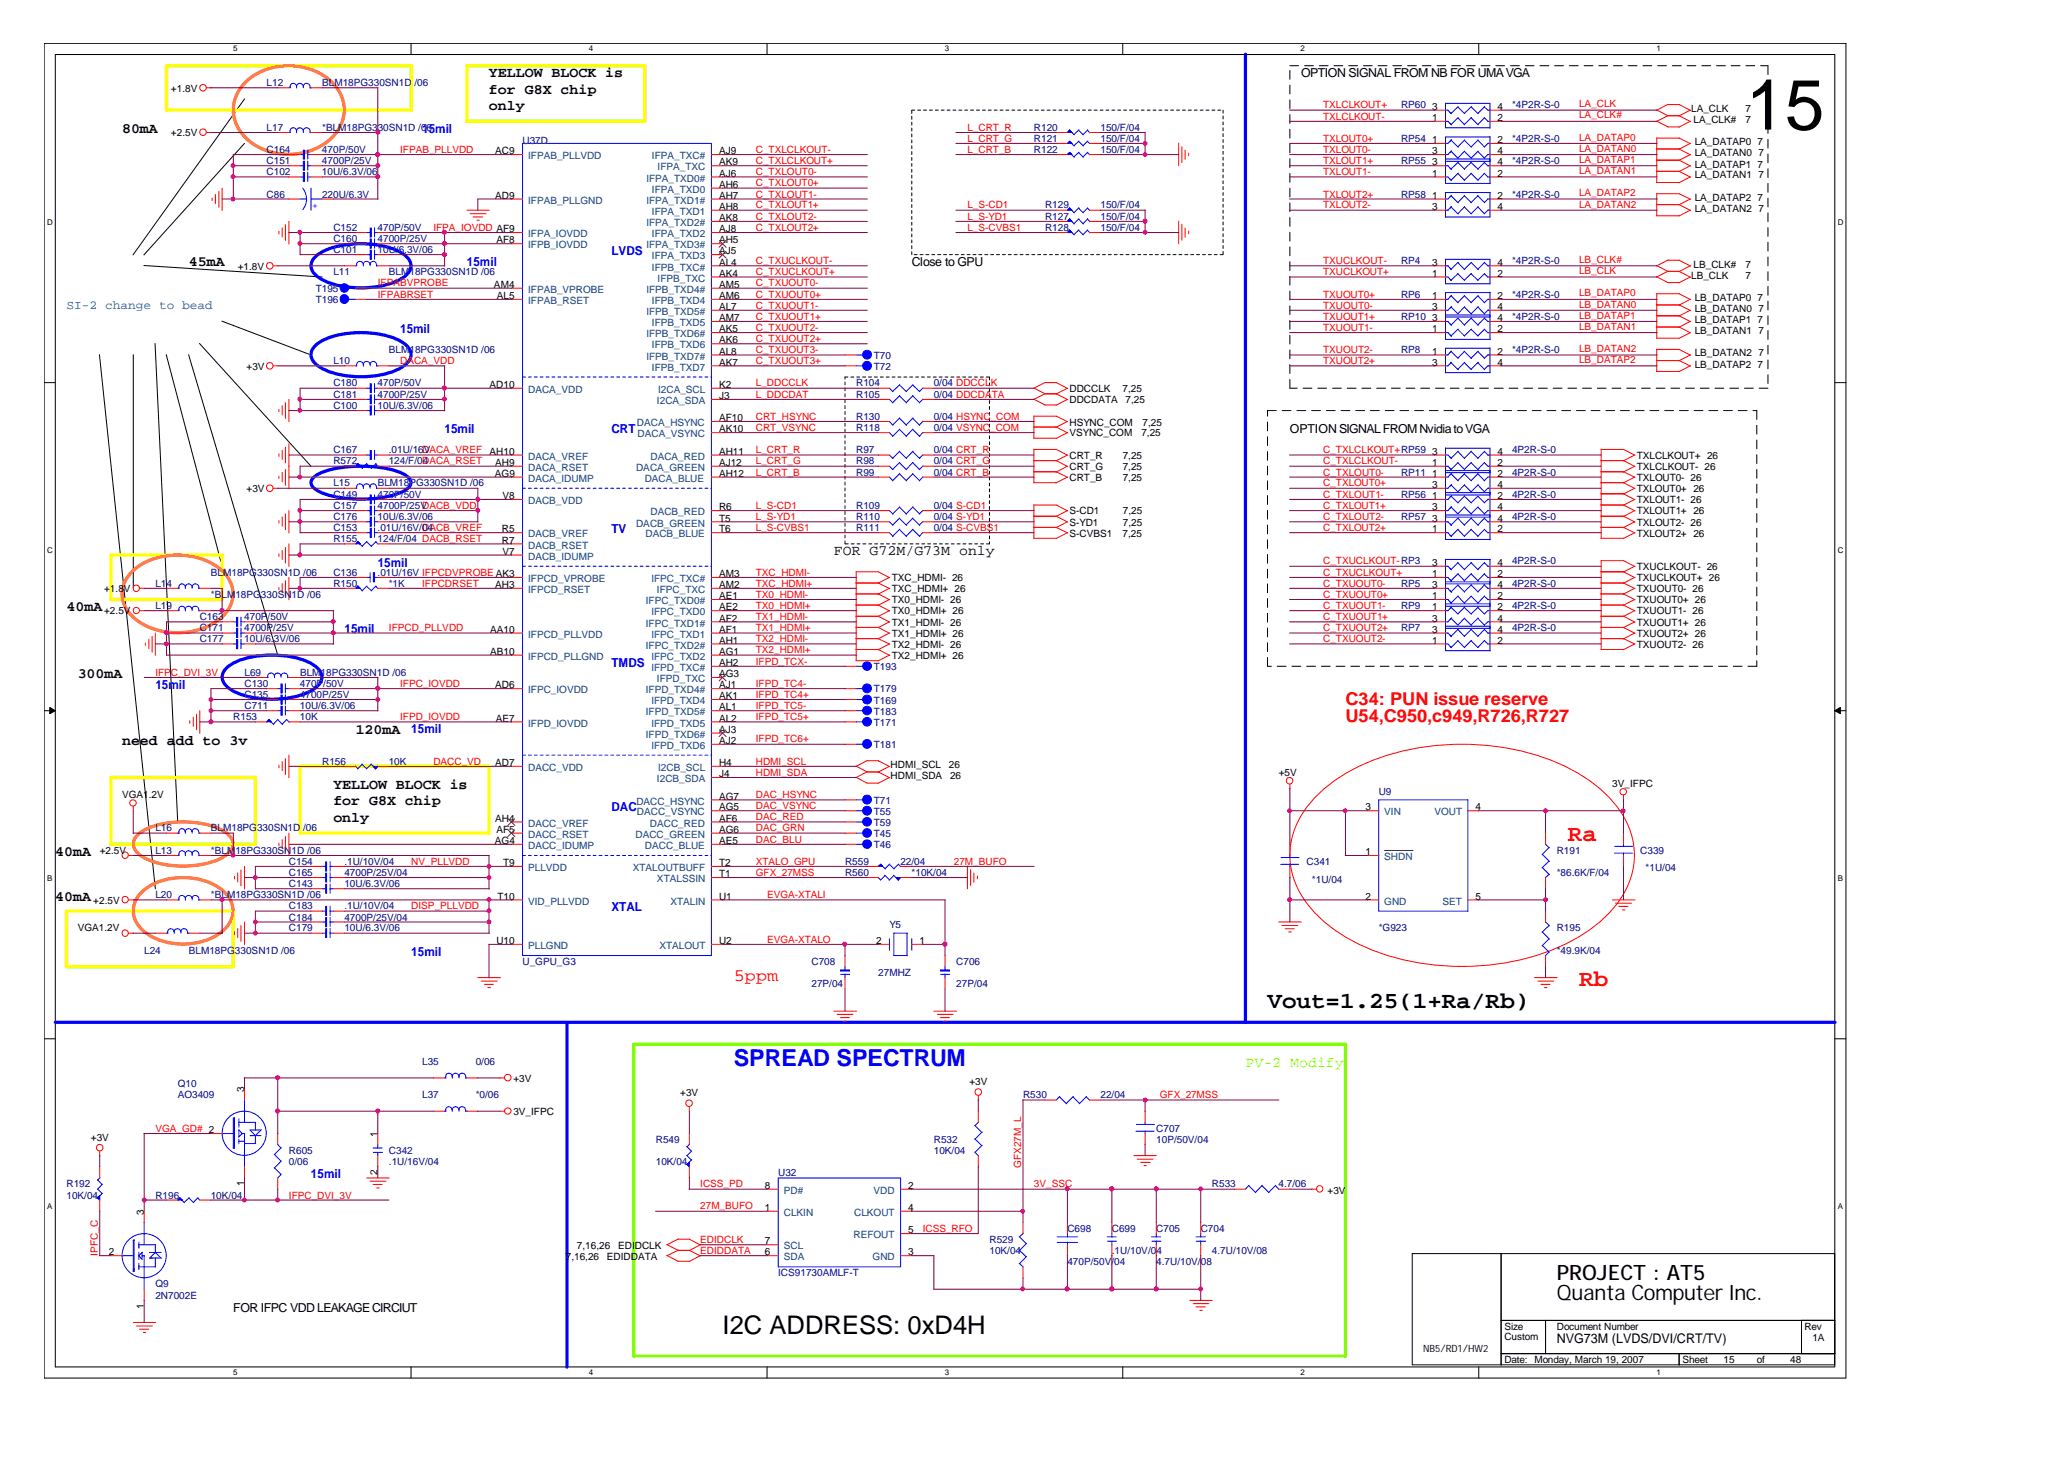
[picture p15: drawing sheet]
<svg xmlns="http://www.w3.org/2000/svg" width="297mm" height="210mm" viewBox="0 0 297 210" stroke-linecap="round" stroke-linejoin="round" font-family="sans-serif">
<defs><g id="words">
<text font-size="10.2" x="251.2" y="18.6">15</text>
<text font-size="3.7" x="104" y="192">I2C ADDRESS: 0xD4H</text>
<g font-size="3.3" fill="#f00">
<text x="225.6" y="121">Ra</text>
<text x="227.2" y="141.8">Rb</text>
</g>
<text font-size="3.3" x="182.4" y="145">Vout=1.25(1+Ra/Rb)</text>
<text font-size="3.3" fill="#00f" x="105.6" y="153.4">SPREAD SPECTRUM</text>
<g font-size="3">
<text x="224" y="184.2">PROJECT : AT5</text>
<text x="224" y="187">Quanta Computer Inc.</text>
</g>
<g font-size="2.5" fill="#f00">
<text x="193.6" y="101.4">C34: PUN issue reserve</text>
<text x="193.6" y="103.9">U54,C950,c949,R726,R727</text>
<text x="105.6" y="141.2">5ppm</text>
</g>
<g font-size="2.1">
<text x="70.4" y="11.1">YELLOW BLOCK is</text>
<text x="70.4" y="13.5">for G8X chip</text>
<text x="70.4" y="15.8">only</text>
<text x="17.6" y="19.1">80mA</text>
<text x="27.2" y="38.3">45mA</text>
<text x="120" y="79.9">FOR G72M/G73M only</text>
<text x="9.6" y="87.9">40mA</text>
<text x="11.2" y="97.6">300mA</text>
<text x="17.6" y="107.2">need add to 3v</text>
<text x="51.2" y="105.6">120mA</text>
<text x="48" y="113.6">YELLOW BLOCK is</text>
<text x="48" y="115.9">for G8X chip</text>
<text x="48" y="118.2">only</text>
<text x="8" y="123.2">40mA</text>
<text x="8" y="129.6">40mA</text>
</g>
<text font-size="2.1" fill="#80ff00" x="179.2" y="153.5">PV-2 Modify</text>
<text font-size="1.9" x="224" y="193.2">NVG73M (LVDS/DVI/CRT/TV)</text>
<g font-size="1.8">
<text x="187.2" y="11.1">OPTION SIGNAL FROM NB FOR UMA VGA</text>
<text x="131.2" y="38.2">Close to GPU</text>
<text x="185.6" y="62.2">OPTION SIGNAL FROM Nvidia to VGA</text>
<text x="33.6" y="188.7">FOR IFPC VDD LEAKAGE CIRCIUT</text>
</g>
<g font-size="1.8" fill="#00f">
<text x="60.7" y="19.1">15mil</text>
<text x="67.2" y="38.3">15mil</text>
<text x="88" y="36.7">LVDS</text>
<text x="57.6" y="47.9">15mil</text>
<text x="64" y="62.3">15mil</text>
<text x="88" y="62.3">CRT</text>
<text x="88" y="76.7">TV</text>
<text x="54.4" y="81.5">15mil</text>
<text x="49.6" y="91.1">15mil</text>
<text x="88" y="95.9">TMDS</text>
<text x="22.4" y="99.1">15mil</text>
<text x="59.2" y="105.5">15mil</text>
<text x="88" y="116.7">DAC</text>
<text x="88" y="131.1">XTAL</text>
<text x="59.2" y="137.5">15mil</text>
<text x="44.7" y="169.5">15mil</text>
</g>
<text font-size="1.8" fill="#008080" x="9.6" y="44.5">SI-2 change to bead</text>
<g font-size="1.4">
<text x="24.6" y="13.2">+1.8V</text>
<text x="206.1" y="17.4">1</text>
<text x="206.1" y="15.8">3</text>
<text x="215.5" y="17.4">2</text>
<text x="215.5" y="15.8">4</text>
<text x="243.3" y="16.1">LA_CLK</text>
<text x="243.7" y="17.7">LA_CLK#</text>
<text x="251.1" y="17.7">7</text>
<text x="251.2" y="16.1">7</text>
<text x="24.6" y="19.6">+2.5V</text>
<text x="71.2" y="22.2">AC9</text>
<text x="103.5" y="22.2">AJ9</text>
<text x="103.5" y="23.8">AK9</text>
<text x="206.1" y="20.6">1</text>
<text x="206.1" y="22.2">3</text>
<text x="206.1" y="23.8">3</text>
<text x="215.5" y="20.6">2</text>
<text x="215.5" y="22.2">4</text>
<text x="215.5" y="23.8">4</text>
<text x="243.8" y="20.9">LA_DATAP0 7</text>
<text x="243.8" y="22.5">LA_DATAN0 7</text>
<text x="71.2" y="28.6">AD9</text>
<text x="103.5" y="25.4">AJ6</text>
<text x="103.5" y="27">AH6</text>
<text x="103.5" y="28.6">AH7</text>
<text x="206.1" y="28.6">1</text>
<text x="206.1" y="25.4">1</text>
<text x="215.5" y="28.6">2</text>
<text x="215.5" y="25.4">2</text>
<text x="243.8" y="25.7">LA_DATAN1 7</text>
<text x="243.8" y="24.1">LA_DATAP1 7</text>
<text x="243.8" y="28.9">LA_DATAP2 7</text>
<text x="71.4" y="35">AF8</text>
<text x="103.5" y="30.2">AH8</text>
<text x="103.5" y="31.8">AK8</text>
<text x="103.5" y="33.4">AJ8</text>
<text x="103.5" y="35">AH5</text>
<text x="206.1" y="30.2">3</text>
<text x="215.5" y="30.2">4</text>
<text x="243.8" y="30.5">LA_DATAN2 7</text>
<text x="34.2" y="38.8">+1.8V</text>
<text x="71.1" y="41.4">AM4</text>
<text x="103.5" y="36.6">AJ5</text>
<text x="103.5" y="38.2">AL4</text>
<text x="103.5" y="39.8">AK4</text>
<text x="103.5" y="41.4">AM5</text>
<text x="206.1" y="39.8">1</text>
<text x="206.1" y="38.2">3</text>
<text x="215.5" y="39.8">2</text>
<text x="215.5" y="38.2">4</text>
<text x="243.3" y="40.1">LB_CLK</text>
<text x="243.7" y="38.5">LB_CLK#</text>
<text x="251.1" y="38.5">7</text>
<text x="251.2" y="40.1">7</text>
<text x="71.5" y="43">AL5</text>
<text x="103.5" y="43">AM6</text>
<text x="103.5" y="44.6">AL7</text>
<text x="103.5" y="46.2">AM7</text>
<text x="103.5" y="47.8">AK5</text>
<text x="206.1" y="43">1</text>
<text x="206.1" y="44.6">3</text>
<text x="206.1" y="47.8">1</text>
<text x="206.1" y="46.2">3</text>
<text x="215.5" y="43">2</text>
<text x="215.5" y="44.6">4</text>
<text x="215.5" y="47.8">2</text>
<text x="215.5" y="46.2">4</text>
<text x="243.8" y="43.3">LB_DATAP0 7</text>
<text x="243.8" y="44.9">LB_DATAN0 7</text>
<text x="243.8" y="46.5">LB_DATAP1 7</text>
<text x="35.5" y="53.2">+3V</text>
<text x="103.5" y="49.4">AK6</text>
<text x="103.5" y="51">AL8</text>
<text x="103.5" y="52.6">AK7</text>
<text x="206.1" y="51">1</text>
<text x="206.1" y="52.6">3</text>
<text x="215.5" y="51">2</text>
<text x="215.5" y="52.6">4</text>
<text x="243.8" y="51.3">LB_DATAN2 7</text>
<text x="243.8" y="52.9">LB_DATAP2 7</text>
<text x="243.8" y="48.1">LB_DATAN1 7</text>
<text x="70.4" y="55.8">AD10</text>
<text x="103.5" y="57.4">J3</text>
<text x="103.5" y="55.8">K2</text>
<text x="153.9" y="56.4">DDCCLK</text>
<text x="153.9" y="58">DDCDATA</text>
<text x="161.5" y="56.4">7,25</text>
<text x="162" y="58">7,25</text>
<text x="70.4" y="65.4">AH10</text>
<text x="103.5" y="65.4">AH11</text>
<text x="103.5" y="62.2">AK10</text>
<text x="103.5" y="60.6">AF10</text>
<text x="153.9" y="61.2">HSYNC_COM</text>
<text x="153.9" y="62.8">VSYNC_COM</text>
<text x="164.2" y="62.8">7,25</text>
<text x="164.4" y="61.2">7,25</text>
<text x="206.1" y="65.4">3</text>
<text x="215.5" y="65.4">4</text>
<text x="35.5" y="70.8">+3V</text>
<text x="71.2" y="68.6">AG9</text>
<text x="71.2" y="67">AH9</text>
<text x="72.3" y="71.8">V8</text>
<text x="103.5" y="68.6">AH12</text>
<text x="103.5" y="67">AJ12</text>
<text x="153.9" y="67.6">CRT_G</text>
<text x="153.9" y="66">CRT_R</text>
<text x="153.9" y="69.2">CRT_B</text>
<text x="161.5" y="67.6">7,25</text>
<text x="161.5" y="66">7,25</text>
<text x="161.5" y="69.2">7,25</text>
<text x="206.1" y="68.6">1</text>
<text x="206.1" y="70.2">3</text>
<text x="206.1" y="67">1</text>
<text x="206.1" y="71.8">1</text>
<text x="215.5" y="68.6">2</text>
<text x="215.5" y="70.2">4</text>
<text x="215.5" y="67">2</text>
<text x="215.5" y="71.8">2</text>
<text x="235.5" y="66">TXLCLKOUT+ 26</text>
<text x="235.5" y="69.2">TXLOUT0- 26</text>
<text x="235.5" y="70.8">TXLOUT0+ 26</text>
<text x="235.5" y="67.6">TXLCLKOUT- 26</text>
<text x="72.2" y="76.6">R5</text>
<text x="103.5" y="73.4">R6</text>
<text x="103.5" y="75">T5</text>
<text x="103.5" y="76.6">T6</text>
<text x="153.9" y="74">S-CD1</text>
<text x="153.9" y="75.6">S-YD1</text>
<text x="153.9" y="77.2">S-CVBS1</text>
<text x="161.5" y="77.2">7,25</text>
<text x="161.5" y="74">7,25</text>
<text x="161.6" y="75.6">7,25</text>
<text x="206.1" y="76.6">1</text>
<text x="206.1" y="75">3</text>
<text x="206.1" y="73.4">3</text>
<text x="215.5" y="76.6">2</text>
<text x="215.5" y="75">4</text>
<text x="215.5" y="73.4">4</text>
<text x="235.5" y="77.2">TXLOUT2+ 26</text>
<text x="235.5" y="72.4">TXLOUT1- 26</text>
<text x="235.5" y="74">TXLOUT1+ 26</text>
<text x="235.5" y="75.6">TXLOUT2- 26</text>
<text x="72.2" y="78.2">R7</text>
<text x="72.3" y="79.8">V7</text>
<text x="103.5" y="83">AM3</text>
<text x="128.3" y="83.6">TXC_HDMI- 26</text>
<text x="206.1" y="83">1</text>
<text x="206.1" y="81.4">3</text>
<text x="215.5" y="83">2</text>
<text x="215.5" y="81.4">4</text>
<text x="235.5" y="83.6">TXUCLKOUT+ 26</text>
<text x="235.5" y="82">TXUCLKOUT- 26</text>
<text x="15" y="88.4">+2.5V</text>
<text x="15" y="85.2">+1.8V</text>
<text x="71.2" y="84.6">AH3</text>
<text x="103.5" y="84.6">AM2</text>
<text x="103.5" y="86.2">AE1</text>
<text x="103.5" y="87.8">AE2</text>
<text x="103.5" y="89.4">AF2</text>
<text x="128.3" y="86.8">TX0_HDMI- 26</text>
<text x="128.3" y="85.2">TXC_HDMI+ 26</text>
<text x="128.3" y="88.4">TX0_HDMI+ 26</text>
<text x="206.1" y="87.8">1</text>
<text x="206.1" y="89.4">3</text>
<text x="206.1" y="86.2">1</text>
<text x="206.1" y="84.6">3</text>
<text x="215.5" y="87.8">2</text>
<text x="215.5" y="89.4">4</text>
<text x="215.5" y="86.2">2</text>
<text x="215.5" y="84.6">4</text>
<text x="235.5" y="88.4">TXUOUT1- 26</text>
<text x="235.5" y="85.2">TXUOUT0- 26</text>
<text x="235.5" y="86.8">TXUOUT0+ 26</text>
<text x="70.5" y="91">AA10</text>
<text x="70.5" y="94.2">AB10</text>
<text x="103.5" y="91">AF1</text>
<text x="103.5" y="92.6">AH1</text>
<text x="103.5" y="94.2">AG1</text>
<text x="103.5" y="95.8">AH2</text>
<text x="128.3" y="93.2">TX2_HDMI- 26</text>
<text x="128.3" y="94.8">TX2_HDMI+ 26</text>
<text x="128.3" y="90">TX1_HDMI- 26</text>
<text x="128.3" y="91.6">TX1_HDMI+ 26</text>
<text x="206.1" y="92.6">1</text>
<text x="206.1" y="91">3</text>
<text x="215.5" y="92.6">2</text>
<text x="215.5" y="91">4</text>
<text x="235.5" y="91.6">TXUOUT2+ 26</text>
<text x="235.5" y="93.2">TXUOUT2- 26</text>
<text x="235.5" y="90">TXUOUT1+ 26</text>
<text x="71.2" y="99">AD6</text>
<text x="103.5" y="97.4">AG3</text>
<text x="103.5" y="99">AJ1</text>
<text x="103.5" y="100.6">AK1</text>
<text x="71.3" y="103.8">AE7</text>
<text x="103.5" y="102.2">AL1</text>
<text x="103.5" y="103.8">AL2</text>
<text x="103.5" y="105.4">AJ3</text>
<text x="103.5" y="107">AJ2</text>
<text x="71.2" y="110.2">AD7</text>
<text x="103.5" y="110.2">H4</text>
<text x="103.5" y="111.8">J4</text>
<text x="128.1" y="112.1">HDMI_SDA</text>
<text x="128.1" y="110.5">HDMI_SCL</text>
<text x="136.5" y="110.5">26</text>
<text x="136.7" y="112.1">26</text>
<text x="184" y="111.6">+5V</text>
<text x="232" y="113.2">3V_IFPC</text>
<text x="17.6" y="114.8">VGA1.2V</text>
<text x="71.2" y="118.2">AH4</text>
<text x="71.4" y="119.8">AF5</text>
<text x="103.5" y="115">AG7</text>
<text x="103.5" y="116.6">AG5</text>
<text x="103.5" y="118.2">AF6</text>
<text x="103.5" y="119.8">AG6</text>
<text x="196.5" y="116.6">3</text>
<text x="212.3" y="116.6">4</text>
<text x="14.4" y="122.8">+2.5V</text>
<text x="71.2" y="121.4">AG4</text>
<text x="72.4" y="124.6">T9</text>
<text x="103.5" y="124.6">T2</text>
<text x="103.5" y="121.4">AE5</text>
<text x="196.5" y="123">1</text>
<text x="13.4" y="130">+2.5V</text>
<text x="71.6" y="129.4">T10</text>
<text x="103.5" y="126.2">T1</text>
<text x="103.5" y="129.4">U1</text>
<text x="196.5" y="129.4">2</text>
<text x="212.3" y="129.4">5</text>
<text x="11.2" y="134">VGA1.2V</text>
<text x="71.4" y="135.8">U10</text>
<text x="103.5" y="135.8">U2</text>
<text x="126.1" y="135.8">2</text>
<text x="132.3" y="135.8">1</text>
<text x="73.9" y="155.6">+3V</text>
<text x="35.1" y="157.2" transform="rotate(-90 35.1 157.2)">3</text>
<text x="73.9" y="160.4">3V_IFPC</text>
<text x="97.9" y="157.7">+3V</text>
<text x="139.5" y="156.1">+3V</text>
<text x="13.1" y="164.1">+3V</text>
<text x="54.3" y="163.5" transform="rotate(-90 54.3 163.5)">1</text>
<text x="35.1" y="170.7" transform="rotate(-90 35.1 170.7)">1</text>
<text x="54.3" y="169.1" transform="rotate(-90 54.3 169.1)">2</text>
<text x="110.1" y="171">8</text>
<text x="130.7" y="171">2</text>
<text x="191" y="171.8">+3V</text>
<text x="20.7" y="174.8" transform="rotate(-90 20.7 174.8)">3</text>
<text x="83" y="179.6">7,16,26</text>
<text x="88.9" y="179.6">EDIDCLK</text>
<text x="110.1" y="174.2">1</text>
<text x="110.1" y="179">7</text>
<text x="130.7" y="174.2">4</text>
<text x="130.7" y="177.4">5</text>
<text x="15.7" y="180.6">2</text>
<text x="81.4" y="181.2">7,16,26</text>
<text x="87.3" y="181.2">EDIDDATA</text>
<text x="110.1" y="180.6">6</text>
<text x="130.7" y="180.6">3</text>
<text x="20.7" y="188.3" transform="rotate(-90 20.7 188.3)">1</text>
<text x="216.5" y="191.3">Size</text>
<text x="224" y="191.3">Document Number</text>
<text x="259.6" y="191.3">Rev</text>
<text x="204.8" y="194.5">NB5/RD1/HW2</text>
<text x="216.5" y="192.8">Custom</text>
<text x="216.5" y="196.1">Date: Monday, March 19, 2007</text>
<text x="242.1" y="196.1">Sheet</text>
<text x="248" y="196.1">15</text>
<text x="252.8" y="196.1">of</text>
<text x="257.6" y="196.1">48</text>
<text x="260.8" y="192.9">1A</text>
</g>
<g font-size="1.4" fill="#000080">
<text x="38.4" y="12.4">L12</text>
<text x="46.3" y="12.4">BLM18PG330SN1D /06</text>
<text x="201.6" y="15.6">RP60</text>
<text x="217.6" y="15.6">*4P2R-S-0</text>
<text x="38.4" y="22">C164</text>
<text x="38.4" y="18.8">L17</text>
<text x="38.4" y="23.6">C151</text>
<text x="46.3" y="22">470P/50V</text>
<text x="46.3" y="23.6">4700P/25V</text>
<text x="46.3" y="18.8">*BLM18PG330SN1D /06</text>
<text x="75.2" y="20.7">U37D</text>
<text x="148.8" y="18.8">R120</text>
<text x="148.8" y="20.4">R121</text>
<text x="148.8" y="22">R122</text>
<text x="158.3" y="18.8">150/F/04</text>
<text x="158.3" y="20.4">150/F/04</text>
<text x="158.3" y="22">150/F/04</text>
<text x="201.6" y="20.4">RP54</text>
<text x="201.6" y="23.6">RP55</text>
<text x="217.6" y="20.4">*4P2R-S-0</text>
<text x="217.6" y="23.6">*4P2R-S-0</text>
<text x="38.4" y="25.2">C102</text>
<text x="38.4" y="28.4">C86</text>
<text x="46.3" y="25.2">10U/6.3V/06</text>
<text x="46.3" y="28.4">220U/6.3V</text>
<text x="150.4" y="30">R129</text>
<text x="158.3" y="30">150/F/04</text>
<text x="201.6" y="28.4">RP58</text>
<text x="217.6" y="28.4">*4P2R-S-0</text>
<text x="48" y="33.2">C152</text>
<text x="48" y="34.8">C160</text>
<text x="54.3" y="33.2">470P/50V</text>
<text x="54.3" y="34.8">4700P/25V</text>
<text x="150.4" y="33.2">R128</text>
<text x="150.4" y="31.6">R127</text>
<text x="158.3" y="33.2">150/F/04</text>
<text x="158.3" y="31.6">150/F/04</text>
<text x="48" y="39.6">L11</text>
<text x="48" y="36.4">C101</text>
<text x="54.3" y="36.4">10U/6.3V/06</text>
<text x="56" y="39.6">BLM18PG330SN1D /06</text>
<text x="201.6" y="38">RP4</text>
<text x="217.6" y="38">*4P2R-S-0</text>
<text x="45.4" y="42">T195</text>
<text x="45.4" y="43.6">T196</text>
<text x="201.6" y="42.8">RP6</text>
<text x="201.6" y="46">RP10</text>
<text x="217.6" y="46">*4P2R-S-0</text>
<text x="217.6" y="42.8">*4P2R-S-0</text>
<text x="48" y="52.4">L10</text>
<text x="56" y="50.8">BLM18PG330SN1D /06</text>
<text x="125.7" y="53.2">T72</text>
<text x="125.7" y="51.6">T70</text>
<text x="201.6" y="50.8">RP8</text>
<text x="217.6" y="50.8">*4P2R-S-0</text>
<text x="48" y="58.8">C100</text>
<text x="48" y="57.2">C181</text>
<text x="48" y="55.6">C180</text>
<text x="54.3" y="58.8">10U/6.3V/06</text>
<text x="54.3" y="57.2">4700P/25V</text>
<text x="54.3" y="55.6">470P/50V</text>
<text x="123.2" y="57.2">R105</text>
<text x="123.2" y="55.6">R104</text>
<text x="134.3" y="57.2">0/04 DDCDATA</text>
<text x="134.3" y="55.6">0/04 DDCCLK</text>
<text x="48" y="65.2">C167</text>
<text x="55.9" y="65.2">.01U/16V</text>
<text x="123.2" y="65.2">R97</text>
<text x="123.2" y="60.4">R130</text>
<text x="123.2" y="62">R118</text>
<text x="134.3" y="60.4">0/04 HSYNC_COM</text>
<text x="134.3" y="62">0/04 VSYNC_COM</text>
<text x="134.3" y="65.2">0/04 CRT_R</text>
<text x="217.6" y="65.2">4P2R-S-0</text>
<text x="48" y="71.6">C149</text>
<text x="48" y="70">L15</text>
<text x="48" y="66.8">R572</text>
<text x="54.3" y="71.6">470P/50V</text>
<text x="54.3" y="70">BLM18PG330SN1D /06</text>
<text x="55.9" y="66.8">124/F/04</text>
<text x="123.2" y="68.4">R99</text>
<text x="123.2" y="66.8">R98</text>
<text x="134.3" y="68.4">0/04 CRT_B</text>
<text x="134.3" y="66.8">0/04 CRT_G</text>
<text x="201.6" y="68.4">RP11</text>
<text x="201.6" y="71.6">RP56</text>
<text x="217.6" y="68.4">4P2R-S-0</text>
<text x="217.6" y="71.6">4P2R-S-0</text>
<text x="48" y="78">R155</text>
<text x="48" y="74.8">C176</text>
<text x="48" y="73.2">C157</text>
<text x="48" y="76.4">C153</text>
<text x="54.3" y="78">124/F/04 DACB_RSET</text>
<text x="54.3" y="74.8">10U/6.3V/06</text>
<text x="54.3" y="73.2">4700P/25V</text>
<text x="54.3" y="76.4">.01U/16V/04</text>
<text x="123.2" y="76.4">R111</text>
<text x="123.2" y="73.2">R109</text>
<text x="123.2" y="74.8">R110</text>
<text x="134.3" y="76.4">0/04 S-CVBS1</text>
<text x="134.3" y="73.2">0/04 S-CD1</text>
<text x="134.3" y="74.8">0/04 S-YD1</text>
<text x="201.6" y="74.8">RP57</text>
<text x="217.6" y="74.8">4P2R-S-0</text>
<text x="30.4" y="82.8">BLM18PG330SN1D /06</text>
<text x="48" y="82.8">C136</text>
<text x="54.3" y="82.8">.01U/16V IFPCDVPROBE AK3</text>
<text x="217.6" y="81.2">4P2R-S-0</text>
<text x="22.4" y="87.6">L19</text>
<text x="22.4" y="84.4">L14</text>
<text x="28.7" y="89.2">C163</text>
<text x="30.4" y="86">*BLM18PG330SN1D /06</text>
<text x="35.2" y="89.2">470P/50V</text>
<text x="48" y="84.4">R150</text>
<text x="55.9" y="84.4">*1K</text>
<text x="201.6" y="87.6">RP9</text>
<text x="201.6" y="84.4">RP5</text>
<text x="217.6" y="87.6">4P2R-S-0</text>
<text x="217.6" y="84.4">4P2R-S-0</text>
<text x="28.7" y="90.8">C171</text>
<text x="28.7" y="92.4">C177</text>
<text x="35.2" y="90.8">4700P/25V</text>
<text x="35.2" y="92.4">10U/6.3V/06</text>
<text x="201.6" y="90.8">RP7</text>
<text x="217.6" y="90.8">4P2R-S-0</text>
<text x="35.2" y="102">C711</text>
<text x="35.2" y="100.4">C135</text>
<text x="35.2" y="98.8">C130</text>
<text x="35.2" y="97.2">L69</text>
<text x="43.2" y="102">10U/6.3V/06</text>
<text x="43.2" y="100.4">4700P/25V</text>
<text x="43.2" y="98.8">470P/50V</text>
<text x="43.2" y="97.2">BLM18PG330SN1D /06</text>
<text x="125.7" y="96.4">T193</text>
<text x="125.7" y="101.2">T169</text>
<text x="125.7" y="99.6">T179</text>
<text x="33.6" y="103.6">R153</text>
<text x="43.2" y="103.6">10K</text>
<text x="125.7" y="107.6">T181</text>
<text x="125.7" y="104.4">T171</text>
<text x="125.7" y="102.8">T183</text>
<text x="46.4" y="110">R156</text>
<text x="55.9" y="110">10K</text>
<text x="22.4" y="119.6">L16</text>
<text x="30.3" y="119.6">BLM18PG330SN1D /06</text>
<text x="125.7" y="118.8">T59</text>
<text x="125.7" y="117.2">T55</text>
<text x="125.7" y="115.6">T71</text>
<text x="198.4" y="114.3">U9</text>
<text x="22.4" y="122.8">L13</text>
<text x="30.3" y="122.8">*BLM18PG330SN1D /06</text>
<text x="41.6" y="124.4">C154</text>
<text x="41.6" y="126">C165</text>
<text x="49.5" y="124.4">.1U/10V/04</text>
<text x="49.5" y="126">4700P/25V/04</text>
<text x="121.6" y="124.4">R559</text>
<text x="121.6" y="126">R560</text>
<text x="125.7" y="120.4">T45</text>
<text x="125.7" y="122">T46</text>
<text x="129.6" y="124.4">22/04</text>
<text x="131.2" y="126">*10K/04</text>
<text x="188" y="124.4">C341</text>
<text x="224" y="122.8">R191</text>
<text x="224" y="126">*86.6K/F/04</text>
<text x="236" y="122.8">C339</text>
<text x="236.8" y="125.4">*1U/04</text>
<text x="22.4" y="129.2">L20</text>
<text x="30.3" y="129.2">*BLM18PG330SN1D /06</text>
<text x="41.6" y="127.6">C143</text>
<text x="41.6" y="130.8">C183</text>
<text x="49.5" y="127.6">10U/6.3V/06</text>
<text x="49.5" y="130.8">.1U/10V/04</text>
<text x="188.8" y="127">*1U/04</text>
<text x="20.7" y="137.2">L24</text>
<text x="27.2" y="137.2">BLM18PG330SN1D /06</text>
<text x="41.6" y="134">C179</text>
<text x="41.6" y="132.4">C184</text>
<text x="49.5" y="134">10U/6.3V/06</text>
<text x="49.5" y="132.4">4700P/25V/04</text>
<text x="128" y="133.5">Y5</text>
<text x="198.4" y="134">*G923</text>
<text x="224" y="134">R195</text>
<text x="224" y="137.2">*49.9K/04</text>
<text x="75.2" y="138.8">U_GPU_G3</text>
<text x="116.8" y="138.8">C708</text>
<text x="116.8" y="142">27P/04</text>
<text x="126.4" y="140.4">27MHZ</text>
<text x="137.6" y="138.8">C706</text>
<text x="137.6" y="142">27P/04</text>
<text x="60.7" y="153.2">L35</text>
<text x="68.4" y="153.2">0/06</text>
<text x="25.6" y="156.4">Q10</text>
<text x="25.6" y="158">AO3409</text>
<text x="60.7" y="158">L37</text>
<text x="68.4" y="158">*0/06</text>
<text x="147.2" y="158">R530</text>
<text x="158.3" y="158">22/04</text>
<text x="41.6" y="166">R605</text>
<text x="41.6" y="167.6">0/06</text>
<text x="56" y="166">C342</text>
<text x="56" y="167.6">.1U/16V/04</text>
<text x="94.4" y="164.4">R549</text>
<text x="94.4" y="167.6">10K/04</text>
<text x="134.4" y="164.4">R532</text>
<text x="134.4" y="166">10K/04</text>
<text x="166.4" y="162.8">C707</text>
<text x="166.4" y="164.4">10P/50V/04</text>
<text x="9.6" y="170.8">R192</text>
<text x="9.6" y="172.4">10K/04</text>
<text x="22.4" y="172.4">R196</text>
<text x="30.3" y="172.4">10K/04</text>
<text x="112" y="169.2">U32</text>
<text x="174.4" y="170.8">R533</text>
<text x="184" y="170.8">4.7/06</text>
<text x="142.4" y="178.8">R529</text>
<text x="153.6" y="177.2">C698</text>
<text x="160" y="177.2">C699</text>
<text x="166.4" y="177.2">C705</text>
<text x="172.8" y="177.2">C704</text>
<text x="22.4" y="185.2">Q9</text>
<text x="112" y="183.6">ICS91730AMLF-T</text>
<text x="142.4" y="180.4">10K/04</text>
<text x="153.6" y="182">470P/50V/04</text>
<text x="160" y="180.4">.1U/10V/04</text>
<text x="166.4" y="182">4.7U/10V/08</text>
<text x="174.4" y="180.4">4.7U/10V/08</text>
<text x="22.4" y="186.8">2N7002E</text>
</g>
<g font-size="1.4" fill="#f00">
<text x="190.4" y="17.2">TXLCLKOUT-</text>
<text x="190.4" y="15.6">TXLCLKOUT+</text>
<text x="227.2" y="15.4">LA_CLK</text>
<text x="227.2" y="17">LA_CLK#</text>
<text x="57.6" y="22">IFPAB_PLLVDD</text>
<text x="108.8" y="22">C_TXLCLKOUT-</text>
<text x="108.8" y="23.6">C_TXLCLKOUT+</text>
<text x="139.2" y="22">L_CRT_B</text>
<text x="139.2" y="20.4">L_CRT_G</text>
<text x="139.2" y="18.8">L_CRT_R</text>
<text x="190.4" y="20.4">TXLOUT0+</text>
<text x="190.4" y="22">TXLOUT0-</text>
<text x="190.4" y="23.6">TXLOUT1+</text>
<text x="227.2" y="21.9">LA_DATAN0</text>
<text x="227.2" y="20.2">LA_DATAP0</text>
<text x="227.2" y="23.4">LA_DATAP1</text>
<text x="108.8" y="28.4">C_TXLOUT1-</text>
<text x="108.8" y="30">C_TXLOUT1+</text>
<text x="108.8" y="26.8">C_TXLOUT0+</text>
<text x="108.8" y="25.2">C_TXLOUT0-</text>
<text x="139.2" y="30">L_S-CD1</text>
<text x="190.4" y="28.4">TXLOUT2+</text>
<text x="190.4" y="25.2">TXLOUT1-</text>
<text x="190.4" y="30">TXLOUT2-</text>
<text x="227.2" y="25">LA_DATAN1</text>
<text x="227.2" y="29.9">LA_DATAN2</text>
<text x="227.2" y="28.3">LA_DATAP2</text>
<text x="62.4" y="33.2">IFPA_IOVDD AF9</text>
<text x="108.8" y="33.2">C_TXLOUT2+</text>
<text x="108.8" y="31.6">C_TXLOUT2-</text>
<text x="139.2" y="33.2">L_S-CVBS1</text>
<text x="139.2" y="31.6">L_S-YD1</text>
<text x="54.4" y="41.2">IFPABVPROBE</text>
<text x="108.8" y="38">C_TXUCLKOUT-</text>
<text x="108.8" y="39.6">C_TXUCLKOUT+</text>
<text x="108.8" y="41.2">C_TXUOUT0-</text>
<text x="190.4" y="38">TXUCLKOUT-</text>
<text x="190.4" y="39.6">TXUCLKOUT+</text>
<text x="227.2" y="37.9">LB_CLK#</text>
<text x="227.2" y="39.4">LB_CLK</text>
<text x="54.4" y="42.8">IFPABRSET</text>
<text x="108.8" y="44.4">C_TXUOUT1-</text>
<text x="108.8" y="46">C_TXUOUT1+</text>
<text x="108.8" y="47.6">C_TXUOUT2-</text>
<text x="108.8" y="42.8">C_TXUOUT0+</text>
<text x="190.4" y="42.8">TXUOUT0+</text>
<text x="190.4" y="47.6">TXUOUT1-</text>
<text x="190.4" y="46">TXUOUT1+</text>
<text x="190.4" y="44.4">TXUOUT0-</text>
<text x="227.2" y="44.3">LB_DATAN0</text>
<text x="227.2" y="42.6">LB_DATAP0</text>
<text x="227.2" y="47.4">LB_DATAN1</text>
<text x="227.2" y="45.9">LB_DATAP1</text>
<text x="57.6" y="52.4">DACA_VDD</text>
<text x="108.8" y="50.8">C_TXUOUT3-</text>
<text x="108.8" y="52.4">C_TXUOUT3+</text>
<text x="108.8" y="49.2">C_TXUOUT2+</text>
<text x="190.4" y="52.4">TXUOUT2+</text>
<text x="190.4" y="50.8">TXUOUT2-</text>
<text x="227.2" y="50.6">LB_DATAN2</text>
<text x="227.2" y="52.3">LB_DATAP2</text>
<text x="108.8" y="55.6">L_DDCCLK</text>
<text x="108.8" y="57.2">L_DDCDAT</text>
<text x="60.7" y="65.2">DACA_VREF</text>
<text x="108.8" y="60.4">CRT_HSYNC</text>
<text x="108.8" y="65.2">L_CRT_R</text>
<text x="108.8" y="62">CRT_VSYNC</text>
<text x="190.4" y="65.2">C_TXLCLKOUT+RP59</text>
<text x="60.7" y="66.8">DACA_RSET</text>
<text x="108.8" y="68.4">L_CRT_B</text>
<text x="108.8" y="66.8">L_CRT_G</text>
<text x="190.4" y="68.4">C_TXLOUT0-</text>
<text x="190.4" y="66.8">C_TXLCLKOUT-</text>
<text x="190.4" y="70">C_TXLOUT0+</text>
<text x="190.4" y="71.6">C_TXLOUT1-</text>
<text x="60.7" y="76.4">DACB_VREF</text>
<text x="60.7" y="73.2">DACB_VDD</text>
<text x="108.8" y="73.2">L_S-CD1</text>
<text x="108.8" y="76.4">L_S-CVBS1</text>
<text x="108.8" y="74.8">L_S-YD1</text>
<text x="190.4" y="74.8">C_TXLOUT2-</text>
<text x="190.4" y="76.4">C_TXLOUT2+</text>
<text x="190.4" y="73.2">C_TXLOUT1+</text>
<text x="108.8" y="82.8">TXC_HDMI-</text>
<text x="190.4" y="82.8">C_TXUCLKOUT+</text>
<text x="190.4" y="81.2">C_TXUCLKOUT-RP3</text>
<text x="60.7" y="84.4">IFPCDRSET</text>
<text x="108.8" y="87.6">TX0_HDMI+</text>
<text x="108.8" y="86">TX0_HDMI-</text>
<text x="108.8" y="84.4">TXC_HDMI+</text>
<text x="108.8" y="89.2">TX1_HDMI-</text>
<text x="190.4" y="86">C_TXUOUT0+</text>
<text x="190.4" y="84.4">C_TXUOUT0-</text>
<text x="190.4" y="87.6">C_TXUOUT1-</text>
<text x="190.4" y="89.2">C_TXUOUT1+</text>
<text x="56" y="90.8">IFPCD_PLLVDD</text>
<text x="108.8" y="90.8">TX1_HDMI+</text>
<text x="108.8" y="94">TX2_HDMI+</text>
<text x="108.8" y="92.4">TX2_HDMI-</text>
<text x="108.8" y="95.6">IFPD_TCX-</text>
<text x="190.4" y="92.4">C_TXUOUT2-</text>
<text x="190.4" y="90.8">C_TXUOUT2+</text>
<text x="22.4" y="97.2">IFPC_DVI_3V</text>
<text x="57.6" y="98.8">IFPC_IOVDD</text>
<text x="108.8" y="98.8">IFPD_TC4-</text>
<text x="108.8" y="100.4">IFPD_TC4+</text>
<text x="108.8" y="102">IFPD_TC5-</text>
<text x="57.6" y="103.6">IFPD_IOVDD</text>
<text x="108.8" y="106.8">IFPD_TC6+</text>
<text x="108.8" y="103.6">IFPD_TC5+</text>
<text x="62.4" y="110">DACC_VD</text>
<text x="108.8" y="111.6">HDMI_SDA</text>
<text x="108.8" y="110">HDMI_SCL</text>
<text x="108.8" y="119.6">DAC_GRN</text>
<text x="108.8" y="114.8">DAC_HSYNC</text>
<text x="108.8" y="116.4">DAC_VSYNC</text>
<text x="108.8" y="118">DAC_RED</text>
<text x="59.2" y="124.4">NV_PLLVDD</text>
<text x="108.8" y="124.4">XTALO_GPU</text>
<text x="108.8" y="121.2">DAC_BLU</text>
<text x="108.8" y="126">GFX_27MSS</text>
<text x="137.2" y="124.4">27M_BUFO</text>
<text x="59.2" y="130.8">DISP_PLLVDD</text>
<text x="110.4" y="129.2">EVGA-XTALI</text>
<text x="110.4" y="135.6">EVGA-XTALO</text>
<text x="166.9" y="158">GFX_27MSS</text>
<text x="22.4" y="162.8">VGA_GD# 2</text>
<text x="41.6" y="172.4">IFPC_DVI_3V</text>
<text x="100.8" y="170.8">ICSS_PD</text>
<text x="146.9" y="168" transform="rotate(-90 146.9 168)">GFX27M_L</text>
<text x="148.8" y="170.8">3V_SSC</text>
<text x="100.8" y="178.8">EDIDCLK</text>
<text x="100.8" y="174">27M_BUFO</text>
<text x="132.8" y="177.2">ICSS_RFO</text>
<text x="14.1" y="180.7" transform="rotate(-90 14.1 180.7)">IPFC_C</text>
<text x="100.8" y="180.4">EDIDDATA</text>
</g>
<g font-size="1.4" fill="#004080">
<text x="76" y="22.9">IFPAB_PLLVDD</text>
<text x="93.8" y="22.9">IFPA_TXC#</text>
<text x="76" y="29.3">IFPAB_PLLGND</text>
<text x="93" y="26.1">IFPA_TXD0#</text>
<text x="93" y="29.3">IFPA_TXD1#</text>
<text x="93.8" y="27.7">IFPA_TXD0</text>
<text x="94.6" y="24.5">IFPA_TXC</text>
<text x="76" y="34.1">IFPA_IOVDD</text>
<text x="76" y="35.7">IFPB_IOVDD</text>
<text x="93" y="32.5">IFPA_TXD2#</text>
<text x="93" y="35.7">IFPA_TXD3#</text>
<text x="93.8" y="30.9">IFPA_TXD1</text>
<text x="93.8" y="34.1">IFPA_TXD2</text>
<text x="93.8" y="37.3">IFPA_TXD3</text>
<text x="93.8" y="38.9">IFPB_TXC#</text>
<text x="94.6" y="40.5">IFPB_TXC</text>
<text x="76" y="42.1">IFPAB_VPROBE</text>
<text x="76" y="43.7">IFPAB_RSET</text>
<text x="93" y="42.1">IFPB_TXD4#</text>
<text x="93" y="45.3">IFPB_TXD5#</text>
<text x="93.8" y="43.7">IFPB_TXD4</text>
<text x="93.8" y="46.9">IFPB_TXD5</text>
<text x="93" y="48.5">IFPB_TXD6#</text>
<text x="93" y="51.7">IFPB_TXD7#</text>
<text x="93.8" y="50.1">IFPB_TXD6</text>
<text x="93.8" y="53.3">IFPB_TXD7</text>
<text x="76" y="56.5">DACA_VDD</text>
<text x="94.5" y="58.1">I2CA_SDA</text>
<text x="94.7" y="56.5">I2CA_SCL</text>
<text x="91.7" y="61.3">DACA_HSYNC</text>
<text x="91.7" y="62.9">DACA_VSYNC</text>
<text x="76" y="67.7">DACA_RSET</text>
<text x="76" y="66.1">DACA_VREF</text>
<text x="76" y="69.3">DACA_IDUMP</text>
<text x="91.5" y="67.7">DACA_GREEN</text>
<text x="92.8" y="69.3">DACA_BLUE</text>
<text x="93.6" y="66.1">DACA_RED</text>
<text x="76" y="72.5">DACB_VDD</text>
<text x="76" y="77.3">DACB_VREF</text>
<text x="91.5" y="75.7">DACB_GREEN</text>
<text x="92.9" y="77.3">DACB_BLUE</text>
<text x="93.6" y="74.1">DACB_RED</text>
<text x="76" y="80.5">DACB_IDUMP</text>
<text x="76" y="83.7">IFPCD_VPROBE</text>
<text x="76" y="78.9">DACB_RSET</text>
<text x="93.7" y="83.7">IFPC_TXC#</text>
<text x="76" y="85.3">IFPCD_RSET</text>
<text x="92.9" y="86.9">IFPC_TXD0#</text>
<text x="93.7" y="88.5">IFPC_TXD0</text>
<text x="94.5" y="85.3">IFPC_TXC</text>
<text x="76" y="91.8">IFPCD_PLLVDD</text>
<text x="76" y="94.9">IFPCD_PLLGND</text>
<text x="92.9" y="90.1">IFPC_TXD1#</text>
<text x="92.9" y="93.3">IFPC_TXD2#</text>
<text x="93.7" y="91.8">IFPC_TXD1</text>
<text x="93.7" y="94.9">IFPC_TXD2</text>
<text x="76" y="99.8">IFPC_IOVDD</text>
<text x="92.9" y="99.8">IFPD_TXD4#</text>
<text x="93.7" y="96.5">IFPD_TXC#</text>
<text x="93.7" y="101.3">IFPD_TXD4</text>
<text x="94.5" y="98.1">IFPD_TXC</text>
<text x="76" y="104.5">IFPD_IOVDD</text>
<text x="92.9" y="102.9">IFPD_TXD5#</text>
<text x="92.9" y="106.1">IFPD_TXD6#</text>
<text x="93.7" y="104.5">IFPD_TXD5</text>
<text x="93.7" y="107.8">IFPD_TXD6</text>
<text x="76" y="110.9">DACC_VDD</text>
<text x="94.5" y="112.5">I2CB_SDA</text>
<text x="94.7" y="110.9">I2CB_SCL</text>
<text x="76" y="118.9">DACC_VREF</text>
<text x="91.6" y="115.8">DACC_HSYNC</text>
<text x="91.7" y="117.3">DACC_VSYNC</text>
<text x="93.5" y="118.9">DACC_RED</text>
<text x="199.2" y="117.3">VIN</text>
<text x="206.4" y="117.3">VOUT</text>
<text x="76" y="122.1">DACC_IDUMP</text>
<text x="76" y="120.5">DACC_RSET</text>
<text x="76" y="125.3">PLLVDD</text>
<text x="91.1" y="125.3">XTALOUTBUFF</text>
<text x="91.4" y="120.5">DACC_GREEN</text>
<text x="92.8" y="122.1">DACC_BLUE</text>
<text x="199.2" y="123.8">SHDN</text>
<text x="76" y="130.1">VID_PLLVDD</text>
<text x="94.5" y="126.9">XTALSSIN</text>
<text x="96.5" y="130.1">XTALIN</text>
<text x="199.2" y="130.1">GND</text>
<text x="207.6" y="130.1">SET</text>
<text x="76" y="136.5">PLLGND</text>
<text x="94.9" y="136.5">XTALOUT</text>
<text x="112.8" y="171.8">PD#</text>
<text x="125.7" y="171.8">VDD</text>
<text x="112.8" y="174.9">CLKIN</text>
<text x="112.8" y="179.8">SCL</text>
<text x="122.8" y="178.2">REFOUT</text>
<text x="122.9" y="174.9">CLKOUT</text>
<text x="112.8" y="181.3">SDA</text>
<text x="125.6" y="181.3">GND</text>
</g>
<text font-size="1.4" fill="#00f" x="45" y="29.1" transform="rotate(90 45 29.1)">+</text>
<g font-size="1.1">
<text x="33.5" y="7.4">5</text>
<text x="84.7" y="7.4">4</text>
<text x="135.9" y="7.4">3</text>
<text x="187.1" y="7.4">2</text>
<text x="238.3" y="7.4">1</text>
<text x="6.8" y="32.4">D</text>
<text x="264.4" y="32.4">D</text>
<text x="6.8" y="79.6">C</text>
<text x="264.4" y="79.6">C</text>
<text x="6.8" y="126.8">B</text>
<text x="264.4" y="126.8">B</text>
<text x="6.8" y="174">A</text>
<text x="264.4" y="174">A</text>
<text x="33.5" y="197.8">5</text>
<text x="84.7" y="197.8">4</text>
<text x="135.9" y="197.8">3</text>
<text x="187.1" y="197.8">2</text>
<text x="238.3" y="197.8">1</text>
</g>
</g></defs>
<g fill="none" stroke="#000" stroke-width=".14">
<path d="M6.3 6.2h259.3v192.1h-259.3zM8 7.8h256v188.9h-256zM35.2 14.2l-16.1 22.5M59.1 6.2v1.6M110.4 6.2v1.6M161.5 6.2v1.6M212.8 6.2v1.6M20.7 38.2l25.7 1.6M35.2 20.6l-14.5 16.1M6.3 55h1.7M14.3 51l8.1 76.9M19.2 51v33.6"/>
<path d="M22.3 49.4l3.3 68.9M23.9 51l8.1 30.5M27.1 51l12.9 43.2M28.7 49.4l16 17.7M31.9 46.2l12.8 4.9M264 55h1.6M6.3 102.2h1.7M264 102.2h1.6M6.3 149.5h1.7M264 149.5h1.6M59.1 196.7v1.6M110.4 196.7v1.6"/>
<path d="M161.5 196.7v1.6M212.8 196.7v1.6M216 190h48M216 180.4v16M216 194.7h48M222.4 190v4.7M241.6 194.7v1.7M259.2 190v4.7M264 180.4h-60.8v16h60.8"/>
</g>
<g fill="#000" stroke="#000" stroke-width=".14">
<path d="M7.2 101.8l.8 .4-.8 .5z" fill-rule="evenodd"/>
<path d="M264 102.2l.8-.4v.9z" fill-rule="evenodd"/>
</g>
<path d="M179.2 7.8v139.3M45.5 36.8a11.4 11.4 0 0 1 7.6-1.7 9.6 9.6 0 0 1 5.2 1.7 1.72 1.72 0 0 1 0 2.9 11.4 11.4 0 0 1-7.5 1.7 9.5 9.5 0 0 1-5.3-1.7 1.73 1.73 0 0 1 0-2.9zM45.5 49.6a11.4 11.4 0 0 1 7.6-1.7 9.6 9.6 0 0 1 5.2 1.7 1.72 1.72 0 0 1 0 2.9 11.4 11.4 0 0 1-7.5 1.7 9.5 9.5 0 0 1-5.3-1.7 1.73 1.73 0 0 1 0-2.9zM45.2 68.6a10.1 10.1 0 0 1 5.4-1.5 15.9 15.9 0 0 1 7.5 1.1 1.22 1.22 0 0 1 .9 1.7 4.2 4.2 0 0 1-2.4 1.3 18.5 18.5 0 0 1-10.2-.2 2.16 2.16 0 0 1-1.7-1.6l.2-.4zM32.8 96a11.3 11.3 0 0 1 7.5-1.7 9.5 9.5 0 0 1 5.2 1.7 1.73 1.73 0 0 1 0 2.9 11.4 11.4 0 0 1-7.6 1.7 9.4 9.4 0 0 1-5.1-1.7 1.74 1.74 0 0 1 0-2.9zM8 147.1h256M81.6 147.1v49.6" fill="none" stroke="#00f" stroke-width=".47"/>
<path d="M131.2 15.8h44.8M176 15.8v20.8M131.2 36.6v-20.8M176 36.6h-44.8M121.6 54.2h20.8M142.4 54.2v24M121.6 78.2v-24M142.4 78.2h-20.8" fill="none" stroke="#000" stroke-width=".14" stroke-dasharray=".4"/>
<path d="M24 9.5h35.2v6.3h-35.2zM67.2 9.5h25.6v8h-25.6zM16 79.9h16v6.3h-16zM16 111.9h20.7v9.6h-20.7zM43.2 110.3h27.2v9.6h-27.2zM9.6 131.1h24v8h-24z" fill="none" stroke="#ff0" stroke-width=".47"/>
<path d="M185.6 9.5h68.8M254.4 9.5v46.4M182.4 59.1h70.4M185.6 55.9v-46.4M252.8 59.1v36.8M254.4 55.9h-68.8M182.4 95.9v-36.8M252.8 95.9h-70.4" fill="none" stroke="#000" stroke-width=".14" stroke-dasharray="1.3 .8"/>
<path d="M91.2 150.3h102.4v44.8h-102.4z" fill="none" stroke="#80ff00" stroke-width=".47"/>
<g fill="none" stroke="#f00" stroke-width=".14">
<path d="M29.7 19.1h.7M29.7 12.6h.7M40 19.1h1.6M40 12.6h1.6M44.7 19.1h1.7M44.7 12.6h1.7M152 19.1h1.6M156.8 19.1h1.6M206.4 17.5h1.6M206.4 15.8h1.6M214.4 17.5h1.6M214.4 15.8h1.6"/>
<path d="M238.3 15.8l1.7 .9M238.3 17.4l1.7 .9M238.4 19.8v6.5M238.4 19.9h3.2M239.9 16.7h1.7M239.9 18.3h1.7M240 15h1.6M240 15l-1.6 .8M240 16.6l-1.6 .9M241.6 15l1.6 .9M241.6 16.7l1.6 .8M241.6 19.9l1.6 .8"/>
<path d="M243.2 15.8l-1.6 .9M243.2 17.5l-1.6 .8M30.5 28.5v.3M31 28v1.3M31.5 27.5v2.3M32 27.1v3.2M39.3 38.2h.7M40.1 33.3v.4M40.6 32.8v1.3M41.1 32.3v2.3M41.6 31.8v3.3M41.6 22.2h1.6"/>
<path d="M41.6 25.5h1.6M41.6 28.6h1.6M41.6 23.8h1.6M44.7 22.2h1.7M44.7 25.5h1.7M44.7 23.8h1.7M46.4 28.6h1.6M49.6 38.2h1.6M51.2 33.5h1.5M51.2 35.1h1.5M51.2 36.6h1.5M54.4 38.2h1.6"/>
<path d="M54.4 33.5h1.6M54.4 35.1h1.6M54.4 36.6h1.6M67.2 30.2h3.2M67.6 30.7h2.3M68.1 31.2h1.3M68.6 31.7h.4M73.6 22.2h1.6M73.6 33.5h1.6M73.6 28.6h1.6M73.6 35.1h1.6M102.4 30.2h1.6"/>
<path d="M102.4 38.2h1.6M102.4 22.2h1.6M102.4 33.5h1.6M102.4 25.5h1.6M102.4 28.6h1.6M102.4 39.8h1.6M102.4 35.1h1.6M102.4 23.8h1.6M102.4 27.1h1.6M102.4 31.8h1.6M102.4 36.6h1.6M152 30.2h1.6"/>
<path d="M152 20.6h1.6M152 22.2h1.6M152 33.5h1.6M152 31.8h1.6M156.8 30.2h1.6M156.8 20.6h1.6M156.8 22.2h1.6M156.8 33.5h1.6M156.8 31.8h1.6M169.6 20.6v3.2M169.6 31.8v3.3M170.1 21.1v2.3"/>
<path d="M170.1 32.3v2.3M170.5 21.6v1.3M170.5 32.8v1.3M171 22v.4M171 33.2v.4M206.4 30.2h1.6M206.4 38.2h1.6M206.4 20.6h1.6M206.4 22.2h1.6M206.4 25.5h1.6M206.4 28.6h1.6M206.4 39.8h1.6"/>
<path d="M206.4 23.8h1.6M214.4 30.2h1.6M214.4 38.2h1.6M214.4 20.6h1.6M214.4 22.2h1.6M214.4 25.5h1.6M214.4 28.6h1.6M214.4 39.8h1.6M214.4 23.8h1.6M238.3 38.2l1.7 .8M238.3 39.8l1.7 .9M238.3 26.3h3.3"/>
<path d="M238.3 24.7h3.3M238.3 21.4h3.3M238.3 23h3.3M238.3 31h3.3M238.3 29.4h3.3M238.4 27.8v3.2M238.4 27.9h3.2M239.9 39h1.7M240 37.4h1.6M240 37.4l-1.6 .8M240 39l-1.6 .8M241.6 37.4l1.6 .9"/>
<path d="M241.6 39l1.6 .9M241.6 24.7l1.6 .8M241.6 21.4l1.6 .9M241.6 23l1.6 .9M241.6 29.4l1.6 .9M241.6 27.9l1.6 .8M243.2 38.2l-1.6 .9M243.2 39.8l-1.6 .9M243.2 25.5l-1.6 .8M243.2 20.6l-1.6 .9M243.2 22.2l-1.6 .9M243.2 23.8l-1.6 .9"/>
<path d="M243.2 30.2l-1.6 .9M243.2 28.6l-1.6 .9M39.3 52.6h.7M40.1 58.9v.3M40.6 58.3v1.4M41.1 57.9v2.3M41.6 57.5v3.2M49.6 52.6h1.6M51.2 57.5h1.5M51.2 41.5h1.5M51.2 43.1h1.5M51.2 59.1h1.5"/>
<path d="M51.2 55.9h1.5M54.4 52.6h1.6M54.4 57.5h1.6M54.4 59.1h1.6M54.4 55.9h1.6M73.6 41.5h1.6M73.6 43.1h1.6M73.6 55.9h1.6M102.4 52.6h1.6M102.4 57.5h1.6M102.4 41.5h1.6M102.4 51.1h1.6"/>
<path d="M102.4 43.1h1.6M102.4 44.6h1.6M102.4 47.9h1.6M102.4 46.2h1.6M102.4 55.9h1.6M102.4 49.5h1.6M121.6 52.6h1.6M121.6 51.1h1.6M126.4 57.5h1.6M126.4 55.9h1.6M132.8 57.5h1.6M132.8 55.9h1.6"/>
<path d="M148.7 55.8l1.7 .9M148.7 57.4l1.7 .9M148.8 59.8v3.2M148.8 59.9h3.2M150.3 56.7h1.7M150.3 58.3h1.7M150.4 55h1.6M150.4 55l-1.6 .9M150.4 56.6l-1.6 .9M152 55l1.6 .9M152 56.7l1.6 .8M152 59.9l1.6 .8"/>
<path d="M153.6 55.9l-1.7 .8M153.6 57.5l-1.7 .8M206.4 52.6h1.6M206.4 51.1h1.6M206.4 43.1h1.6M206.4 44.6h1.6M206.4 47.9h1.6M206.4 46.2h1.6M214.4 52.6h1.6M214.4 51.1h1.6M214.4 43.1h1.6M214.4 44.6h1.6"/>
<path d="M214.4 47.9h1.6M214.4 46.2h1.6M238.3 51.9h3.3M238.3 53.4h3.3M238.3 43.9h3.3M238.3 45.4h3.3M238.3 48.7h3.3M238.3 47h3.3M238.4 42.2v6.5M238.4 50.2v3.2M238.4 50.3h3.2M238.4 42.3h3.2"/>
<path d="M239.9 40.7h1.7M241.6 50.3l1.6 .8M241.6 51.9l1.6 .8M241.6 42.3l1.6 .8M241.6 43.9l1.6 .8M241.6 47l1.6 .9M241.6 45.4l1.6 .9M243.2 51.1l-1.6 .8M243.2 52.6l-1.6 .9M243.2 43.1l-1.6 .8M243.2 44.6l-1.6 .9M243.2 47.9l-1.6 .8"/>
<path d="M243.2 46.2l-1.6 .9M39.3 70.2h.7M40.1 65.3v.4M40.1 68.5v.3M40.1 74.9v.3M40.1 79.7v.4M40.6 64.8v1.3M40.6 68v1.3M40.6 74.4v1.3M40.6 79.2v1.3M41.1 64.3v2.3M41.1 67.5v2.3"/>
<path d="M41.1 73.9v2.3M41.1 78.8v2.2M41.6 63.9v6.4M41.6 73.5v3.2M41.6 78.2v3.3M49.6 70.2h1.6M49.6 78.2h1.6M49.6 67.1h1.6M51.2 65.5h1.5M51.2 76.6h1.5M51.2 73.5h1.5M51.2 75.1h1.5"/>
<path d="M51.2 71.9h1.5M54.4 70.2h1.6M54.4 65.5h1.6M54.4 78.2h1.6M54.4 76.6h1.6M54.4 73.5h1.6M54.4 75.1h1.6M54.4 67.1h1.6M54.4 71.9h1.6M73.6 65.5h1.6M73.6 78.2h1.6M73.6 68.6h1.6"/>
<path d="M73.6 76.6h1.6M73.6 67.1h1.6M73.6 71.9h1.6M73.6 79.9h1.6M102.4 65.5h1.6M102.4 68.6h1.6M102.4 76.6h1.6M102.4 73.5h1.6M102.4 75.1h1.6M102.4 67.1h1.6M102.4 62.2h1.6M102.4 60.6h1.6"/>
<path d="M126.4 65.5h1.6M126.4 68.6h1.6M126.4 76.6h1.6M126.4 73.5h1.6M126.4 75.1h1.6M126.4 67.1h1.6M126.4 62.2h1.6M126.4 60.6h1.6M132.8 65.5h1.6M132.8 68.6h1.6M132.8 76.6h1.6M132.8 73.5h1.6"/>
<path d="M132.8 75.1h1.6M132.8 67.1h1.6M132.8 62.2h1.6M132.8 60.6h1.6M148.7 74.3h3.3M148.7 75.9h3.3M148.7 66.3h3.3M148.7 67.9h3.3M148.7 69.4h3.3M148.7 77.4h3.3M148.7 61.4h3.3M148.7 63h3.3"/>
<path d="M148.8 72.7h3.2M148.8 64.6v4.8M148.8 72.6v4.8M148.8 64.7h3.2M152 72.7l1.6 .8M152 74.3l1.6 .8M152 66.3l1.6 .8M152 64.7l1.6 .8M152 67.9l1.6 .8M152 75.9l1.6 .8M152 61.4l1.6 .9M153.6 73.5l-1.7 .8"/>
<path d="M153.6 75.1l-1.7 .8M153.6 67.1l-1.7 .8M153.6 65.5l-1.7 .8M153.6 68.6l-1.7 .9M153.6 76.6l-1.7 .9M153.6 60.6l-1.7 .9M153.6 62.2l-1.7 .9M206.4 70.2h1.6M206.4 65.5h1.6M206.4 68.6h1.6M206.4 76.6h1.6M206.4 73.5h1.6"/>
<path d="M206.4 75.1h1.6M206.4 67.1h1.6M206.4 71.9h1.6M214.4 70.2h1.6M214.4 65.5h1.6M214.4 68.6h1.6M214.4 76.6h1.6M214.4 73.5h1.6M214.4 75.1h1.6M214.4 67.1h1.6M214.4 71.9h1.6M230.3 72.7h3.3"/>
<path d="M230.3 74.3h3.3M230.3 75.9h3.3M230.3 66.3h3.3M230.3 67.9h3.3M230.3 69.4h3.3M230.3 77.4h3.3M230.3 71h3.3M230.4 64.7h3.2M230.4 64.6v12.8M233.6 75.9l1.6 .8M233.6 64.7l1.6 .8M233.6 71l1.6 .9"/>
<path d="M233.6 72.7l1.6 .8M233.6 74.3l1.6 .8M233.6 67.9l1.6 .8M233.6 69.4l1.6 .9M233.6 66.3l1.6 .8M235.2 76.6l-1.6 .9M235.2 65.5l-1.6 .8M235.2 71.9l-1.6 .8M235.2 73.5l-1.6 .8M235.2 75.1l-1.6 .8M235.2 68.6l-1.6 .9M235.2 70.2l-1.6 .9"/>
<path d="M235.2 67.1l-1.6 .8M20.1 87.9h.7M20.1 84.6h.7M20.9 92.5v.4M21.4 92v1.3M21.9 91.5v2.3M22.4 91.1v3.2M24 87.9h1.6M24 84.6h1.6M28.7 87.9h1.7M28.7 84.6h1.7M32 91.1h1.6"/>
<path d="M32 89.5h1.6M32 92.6h1.6M35.2 91.1h1.5M35.2 89.5h1.5M35.2 92.6h1.5M36.7 97.5h1.7M38.4 99.1h1.6M40.1 84.5v.4M40.6 84v1.3M41.1 83.5v2.3M41.6 83.1v3.2M41.6 99.1h1.6"/>
<path d="M41.6 97.5h1.6M49.6 84.6h1.6M51.2 83.1h1.5M54.4 84.6h1.6M54.4 83.1h1.6M73.6 84.6h1.6M73.6 91.1h1.6M73.6 83.1h1.6M73.6 94.2h1.6M73.6 99.1h1.6M102.4 87.9h1.6M102.4 84.6h1.6"/>
<path d="M102.4 91.1h1.6M102.4 95.9h1.6M102.4 89.5h1.6M102.4 83.1h1.6M102.4 94.2h1.6M102.4 99.1h1.6M102.4 86.2h1.6M102.4 92.6h1.6M102.4 97.5h1.6M121.6 95.9h1.6M121.6 99.1h1.6M123.1 91.9h3.3"/>
<path d="M123.1 93.4h3.3M123.1 95.1h3.3M123.1 88.7h3.3M123.1 90.3h3.3M123.1 83.9h3.3M123.1 85.4h3.3M123.1 87.1h3.3M123.2 82.2v12.9M123.2 82.3h3.2M126.4 91.9l1.6 .8M126.4 93.4l1.6 .9M126.4 88.7l1.6 .8"/>
<path d="M126.4 82.3l1.6 .8M126.4 85.4l1.6 .9M126.4 90.3l1.6 .8M126.4 83.9l1.6 .8M126.4 87.1l1.6 .8M128 92.6l-1.7 .9M128 94.2l-1.7 .9M128 89.5l-1.7 .8M128 83.1l-1.7 .8M128 86.2l-1.7 .9M128 91.1l-1.7 .8M128 84.6l-1.7 .9"/>
<path d="M128 87.9l-1.7 .8M206.4 87.9h1.6M206.4 84.6h1.6M206.4 91.1h1.6M206.4 89.5h1.6M206.4 83.1h1.6M206.4 86.2h1.6M206.4 92.6h1.6M206.4 81.5h1.6M214.4 87.9h1.6M214.4 84.6h1.6M214.4 91.1h1.6"/>
<path d="M214.4 89.5h1.6M214.4 83.1h1.6M214.4 86.2h1.6M214.4 92.6h1.6M214.4 81.5h1.6M230.3 91.9h3.3M230.3 93.4h3.3M230.3 88.7h3.3M230.3 90.3h3.3M230.3 82.3h3.3M230.3 83.9h3.3M230.3 85.4h3.3"/>
<path d="M230.3 87.1h3.3M230.4 80.6v12.8M230.4 80.7h3.2M233.6 82.3l1.6 .8M233.6 87.1l1.6 .8M233.6 90.3l1.6 .8M233.6 91.9l1.6 .8M233.6 83.9l1.6 .8M233.6 85.4l1.6 .9M233.6 80.7l1.6 .8M233.6 88.7l1.6 .8M235.2 83.1l-1.6 .8"/>
<path d="M235.2 87.9l-1.6 .8M235.2 91.1l-1.6 .8M235.2 92.6l-1.6 .9M235.2 84.6l-1.6 .9M235.2 86.2l-1.6 .9M235.2 81.5l-1.6 .8M235.2 89.5l-1.6 .8M19.2 116v.7M24 119.9h1.6M27.3 103.7v.4M27.8 103.2v1.3M28.3 102.8v2.2"/>
<path d="M28.7 102.2v3.3M28.7 119.9h1.7M36.7 103.9h1.7M38.4 102.2h1.6M38.4 100.6h1.6M40.1 110.1v.4M40.6 109.6v1.3M41.1 109.1v2.3M41.6 108.6v3.3M41.6 119.9v3.2M41.6 102.2h1.6M41.6 100.6h1.6"/>
<path d="M41.6 103.9h1.6M49.6 110.3h1.6M54.4 110.3h1.6M73.6 118.3h1.6M73.6 110.3h1.6M73.6 119.9h1.6M73.6 103.9h1.6M102.4 102.2h1.6M102.4 100.6h1.6M102.4 116.6h1.6M102.4 107.1h1.6M102.4 118.3h1.6"/>
<path d="M102.4 115.1h1.6M102.4 110.3h1.6M102.4 119.9h1.6M102.4 111.9h1.6M102.4 103.9h1.6M102.4 105.5h1.6M121.6 102.2h1.6M121.6 100.6h1.6M121.6 116.6h1.6M121.6 107.1h1.6M121.6 118.3h1.6M121.6 115.1h1.6"/>
<path d="M121.6 119.9h1.6M121.6 103.9h1.6M123.1 111.8l1.7 .9M123.1 110.2l1.7 .9M124.7 112.7h1.7M124.7 111.1h1.7M124.8 109.4h1.6M124.8 111l-1.6 .9M124.8 109.4l-1.6 .9M126.4 111.1l1.6 .8M126.4 109.4l1.6 .9M128 111.9l-1.7 .8"/>
<path d="M128 110.3l-1.7 .8M185.6 112.8v.7M189 115a25.1 25.1 0 0 1 12.7-6.9 36 36 0 0 1 24.6 2.7 17.6 17.6 0 0 1 8 8 10.9 10.9 0 0 1-1.5 11.1 22.9 22.9 0 0 1-11.8 7.6 36.5 36.5 0 0 1-24.9-1.4 18.3 18.3 0 0 1-9.6-8.8 10.9 10.9 0 0 1 1.5-11.1zM196.8 116.6h1.6M211.2 116.6h1.6M222.4 119.9v1.6M233.6 114.4v.7M233.6 119.9v1.6M18.5 129.5h.7M18.5 123.1h.7M18.5 134.3h.7M22.4 134.3h1.6"/>
<path d="M24 129.5h1.6M24 123.1h1.6M27.2 134.3h1.5M28.7 129.5h1.7M28.7 123.1h1.7M33.7 126.1v.4M33.7 134.1v.4M34.2 125.6v1.3M34.2 133.6v1.3M34.7 125.2v2.2M34.7 133.2v2.2M35.2 124.6v3.3"/>
<path d="M35.2 132.6v3.3M40.1 121.3v.4M40.6 120.8v1.3M41.1 120.3v2.3M44.7 132.6h1.7M44.7 134.3h1.7M44.7 127.9h1.7M44.7 124.6h1.7M44.7 126.3h1.7M44.7 131.1h1.7M48 132.6h1.6M48 134.3h1.6"/>
<path d="M48 127.9h1.6M48 124.6h1.6M48 126.3h1.6M48 131.1h1.6M73.6 129.5h1.6M73.6 124.6h1.6M73.6 135.9h1.6M73.6 121.5h1.6M102.4 129.5h1.6M102.4 124.6h1.6M102.4 126.3h1.6M102.4 135.9h1.6"/>
<path d="M102.4 121.5h1.6M121.6 121.5h1.6M121.6 137.5v1.6M124.8 124.6h1.6M124.8 126.3h1.6M126.4 135.9h1.6M129.6 124.6h1.6M129.6 126.3h1.6M131.2 135.9h1.6M136 137.5v1.6M139.2 124.6v3.3M139.7 125.1v2.3"/>
<path d="M140.1 125.6v1.3M140.6 126v.4M184 132.6h3.2M184.4 133.2h2.3M184.9 133.6h1.3M185.4 134.1h.4M185.6 121.5v1.6M185.6 124.6v1.7M196.8 129.5h1.6M196.8 123.1h1.6M211.2 129.5h1.6M222.4 126.3v1.6"/>
<path d="M222.4 131.1v1.5M222.4 137.5v1.6M232 129.5h3.2M232.5 129.9h2.2M232.9 130.4h1.3M233.4 130.9h.4M233.6 123.1v1.5M35.2 156.6v1.7M62.4 155.1h1.6M62.4 159.9h1.6M67.2 155.1h1.5M67.2 159.9h1.5"/>
<path d="M68.7 140.6h3.3M69.3 141.2h2.2M69.7 141.6h1.3M70.2 142.1h.4M71.9 155.1h.7M71.9 159.9h.7M99.2 159.2v.7M120 145.5h3.2M120.4 145.9h2.3M120.9 146.4h1.3M121.4 146.9h.4M121.6 140.6v1.7"/>
<path d="M134.4 145.5h3.2M134.9 145.9h2.2M135.3 146.4h1.3M135.8 146.9h.4M136 140.6v1.7M140.8 157.6v.7M140.8 159.9v1.6M150.4 158.3h1.6M156.8 158.3h1.6M164.8 159.9v1.6M220.8 140.6h3.2M221.3 141.2h2.3"/>
<path d="M221.7 141.6h1.3M222.2 142.1h.4M14.4 165.6v.7M14.4 167.9v1.6M14.4 172.6v1.7M20.7 174.3v1.6M24 172.6h1.6M28.7 172.6h1.7M30.4 163.1h1.6M35.2 167.9v1.6M40 163.1v1.5M40 169.5v1.6"/>
<path d="M52.7 169.5h3.3M53.3 169.9h2.2M53.7 170.4h1.3M54.2 170.9h.4M54.4 163.1v1.5M54.4 166.3v1.6M95.9 179l1.7 .9M97.5 179.9h1.7M97.6 178.3h1.6M97.6 178.2l-1.6 .9M97.6 179.8l-1.6 .9M99.2 163.1v1.5"/>
<path d="M99.2 167.9v1.6M99.2 178.3l1.6 .8M99.2 179.9l1.6 .8M100.8 179.1l-1.7 .8M110.4 171.1h1.6M110.4 174.3h1.6M110.4 179.1h1.6M129.6 171.1h1.6M129.6 174.3h1.6M129.6 177.5h1.6M140.8 166.3v1.6M147.2 175.9v1.6"/>
<path d="M153.6 175.9v1.6M153.6 179.1v1.6M160 175.9v1.6M160 179.1v1.6M163.2 166.3h3.2M163.6 166.8h2.3M164.1 167.2h1.4M164.6 167.7h.3M164.8 163.1v1.5M166.4 175.9v1.6M166.4 179.1v1.6M172.8 175.9v1.6"/>
<path d="M172.8 179.1v1.6M177.6 171.1h1.6M184 171.1h1.6M188.7 171.1h.7M16 180.7h1.6M19.2 190.3h3.2M19.6 190.8h2.3M20.1 191.2h1.3M20.6 191.7h.4M20.7 185.5v1.6M95.9 180.6l1.7 .9M97.5 181.5h1.7"/>
<path d="M100.8 180.7l-1.7 .8M110.4 180.7h1.6M129.6 180.7h1.6M147.2 182.3v1.6M171.2 187.1h3.2M171.7 187.6h2.2M172.1 188h1.3M172.6 188.5h.4"/>
<circle cx="29.2" cy="12.6" r=".47"/>
<circle cx="29.2" cy="19" r=".47"/>
<circle cx="38.8" cy="38.2" r=".47"/>
<circle cx="38.8" cy="52.6" r=".47"/>
<circle cx="38.8" cy="70.2" r=".47"/>
<circle cx="19.6" cy="84.6" r=".46"/>
<circle cx="19.6" cy="87.8" r=".45"/>
<circle cx="19.1" cy="115.5" r=".46"/>
<circle cx="185.5" cy="112.3" r=".47"/>
<circle cx="233.6" cy="113.9" r=".46"/>
<circle cx="18" cy="129.4" r=".46"/>
<circle cx="18" cy="134.2" r=".46"/>
<circle cx="18" cy="123" r=".46"/>
<circle cx="73.1" cy="155" r=".47"/>
<circle cx="73.1" cy="159.8" r=".46"/>
<circle cx="99.1" cy="158.7" r=".47"/>
<circle cx="140.8" cy="157.1" r=".47"/>
<circle cx="14.3" cy="165.1" r=".47"/>
<circle cx="189.9" cy="171" r=".46"/>
</g>
<path d="M35.5 11.6a9.3 9.3 0 0 1 12.7 .7 5.5 5.5 0 0 1-1.4 8.3 9.2 9.2 0 0 1-11.9-1.3 5.4 5.4 0 0 1 .6-7.7zM18.8 82.4a10.1 10.1 0 0 1 10.1-2 6.5 6.5 0 0 1 4.5 4.2 4.5 4.5 0 0 1-1.8 4.5 10.3 10.3 0 0 1-12.1 0 4.4 4.4 0 0 1-.7-6.7zM20 120a11.3 11.3 0 0 1 7.5-1.7 9.5 9.5 0 0 1 5.2 1.7 1.73 1.73 0 0 1 0 2.9 11.4 11.4 0 0 1-7.5 1.7 9.4 9.4 0 0 1-5.2-1.7 1.74 1.74 0 0 1 0-2.9zM20.5 128.2a9.6 9.6 0 0 1 11.6 0 3.6 3.6 0 0 1 0 5.7 9.5 9.5 0 0 1-11.6 0 3.6 3.6 0 0 1 0-5.7z" fill="none" stroke="#ff8000" stroke-width=".47"/>
<g fill="none" stroke="#00f" stroke-width=".14">
<path d="M41.6 19.1h.2M41.6 12.6h.2M42.7 12.5v.2M42.7 18.9v.2M43.6 18.9a.49 .49 0 0 0-.4-.5 .49 .49 0 0 0-.5 .5 .49 .49 0 0 0-.6-.5 .49 .49 0 0 0-.4 .7M43.6 18.9a.49 .49 0 0 1 .5-.5 .49 .49 0 0 1 .5 .5M43.6 12.5a.49 .49 0 0 0-.4-.5 .49 .49 0 0 0-.5 .5 .48 .48 0 0 0-.6-.5 .48 .48 0 0 0-.4 .6M43.6 12.5a.49 .49 0 0 1 .5-.5 .49 .49 0 0 1 .5 .5M43.6 12.5v.1M43.6 18.9v.2M44.6 19.1h.2M44.6 12.5v.2"/>
<path d="M44.6 18.9v.2M44.6 12.6h.2M153.9 18.7l.7 .7M153.9 18.7l-.3 .4M155.2 18.7l.7 .7M155.2 18.7l-.7 .7M156.5 18.7l.3 .4M156.5 18.7l-.7 .7M208 14.8v3.6h6.4M208 17.5h.4M208 15.8h.4M208 14.9h6.4"/>
<path d="M208.3 17.5l.5 .5M208.3 15.8l.5 .6-.2-.2M209.8 16.9l.9 1.1M209.8 15.4l.9 1M209.8 16.9l-1 1M209.8 15.3l-1 1M211.7 16.9l1 1.1M211.7 15.4l1 1M211.7 16.9l-1 1M211.7 15.3l-1 1M213.6 16.9l.5 .6M213.6 15.4l.5 .5"/>
<path d="M213.6 15.3l-1 1M213.6 16.9l-1 1M214.1 17.5h.3M214.1 15.8h.3M214.4 14.9v3.5M214.4 19.7v6.7M214.4 19.7h-6.4v6.7h6.4M43.1 28.6h1M43.2 22.2h.5M43.2 25.5h.5M43.2 23.8h.5M43.6 27.1a2.44 2.44 0 0 1 0 3.1"/>
<path d="M44.2 22.2h.5M44.2 25.5h.5M44.2 23.8h.5M44.3 21.6v1.3M44.3 23.2v1.3M44.3 24.8v1.3M44.7 28.6h1.7M44.7 27.1v3.2M51.2 38.2h.2M52.2 38a.48 .48 0 0 0-.5-.4 .48 .48 0 0 0-.4 .6M52.3 38a.47 .47 0 0 1 .4-.4 .47 .47 0 0 1 .5 .4M52.3 38.1v.2"/>
<path d="M52.7 33.5h.6M52.7 35.1h.6M52.7 36.6h.6M53.8 33.5h.6M53.8 35.1h.6M53.8 36.6h.6M53.9 32.8v1.3M53.9 34.3v1.4M53.9 36v1.3M54.1 38a.46 .46 0 0 0-.5-.4 .46 .46 0 0 0-.3 .6M54.2 38.2h.2M54.2 38.1v.2"/>
<path d="M75.2 20.6h27.2v116.9h-27.2zM153.9 33.1l.7 .7M153.9 20.3l.7 .7M153.9 29.9l.7 .7M153.9 31.5l.7 .7M153.9 21.9l.7 .7M153.9 33.1l-.3 .4M153.9 20.3l-.3 .3M153.9 29.9l-.3 .3M153.9 31.5l-.3 .3M153.9 21.9l-.3 .3M155.2 33.1l.7 .7"/>
<path d="M155.2 20.3l.7 .7M155.2 29.9l.7 .7M155.2 31.5l.7 .7M155.2 21.9l.7 .7M155.2 33.1l-.7 .7M155.2 20.3l-.7 .7M155.2 29.9l-.7 .7M155.2 31.5l-.7 .7M155.2 21.9l-.7 .7M156.5 33.1l.3 .4M156.5 20.3l.3 .4M156.5 29.9l.3 .4"/>
<path d="M156.5 31.5l.3 .4M156.5 21.9l.3 .4M156.5 33.1l-.7 .7M156.5 20.3l-.7 .7M156.5 29.9l-.7 .7M156.5 31.5l-.7 .7M156.5 21.9l-.7 .7M208 20.6h.4M208 22.2h.4M208 37.3v3.5h6.4M208 23.2h6.4M208 25.5h.4"/>
<path d="M208 28.6h.4M208 30.2h.4M208 31.2h6.4M208 38.2h.4M208 39.8h.4M208 37.3h6.4M208 23.8h.4M208 22.9h6.4M208.3 39.8l.5 .6-.2-.2M208.3 38.2l.5 .6-.2-.2M208.3 25.5l.5 .5M208.3 23.8l.5 .6-.2-.2"/>
<path d="M208.8 20.2l1 1M208.8 21.8l1 1M208.8 28.2l1 1M208.8 29.8l1 1M208.8 20.1l-.5 .5M208.8 21.7l-.5 .5M208.8 28.1l-.5 .5M208.8 29.7l-.5 .5M209.8 39.4l.9 1M209.8 37.8l.9 1M209.8 24.9l.9 1.1M209.8 23.4l.9 1"/>
<path d="M209.8 24.9l-1 1M209.8 39.3l-1 1M209.8 37.7l-1 1M209.8 23.3l-1 1M210.7 20.2l1 1M210.7 21.8l1 1M210.7 28.2l1 1M210.7 29.8l1 1M210.7 20.1l-.9 1M210.7 21.7l-.9 1M210.7 28.1l-.9 1M210.7 29.7l-.9 1"/>
<path d="M211.7 39.4l1 1M211.7 37.8l1 1M211.7 24.9l1 1.1M211.7 23.4l1 1M211.7 39.3l-1 1M211.7 37.7l-1 1M211.7 24.9l-1 1M211.7 23.3l-1 1M212.6 20.2l1 1M212.6 21.8l1 1M212.6 28.2l1 1M212.6 29.8l1 1"/>
<path d="M212.7 20.1l-1 1M212.7 21.7l-1 1M212.7 28.1l-1 1M212.7 29.7l-1 1M213.6 39.4l.5 .5M213.6 37.8l.5 .5M213.6 24.9l.5 .6M213.6 23.4l.5 .5M213.6 23.3l-1 1M213.6 39.3l-1 1M213.6 37.7l-1 1M213.6 24.9l-1 1"/>
<path d="M214.1 20.6h.3M214.1 22.2h.3M214.1 25.5h.3M214.1 28.6h.3M214.1 30.2h.3M214.1 38.2h.3M214.1 39.8h.3M214.1 23.8h.3M214.1 20.6l-.5 .5M214.1 22.2l-.5 .5M214.1 28.6l-.5 .5M214.1 30.2l-.5 .5"/>
<path d="M214.4 27.7v3.5M214.4 37.3v3.6M214.4 27.7h-6.4v3.6M50.2 41.5h1M50.2 43.1h1M51.2 52.6h.2M52.3 52.5v.2M52.7 59.1h.6M52.7 57.5h.6M52.7 55.9h.6M53.3 52.5a.49 .49 0 0 0-.5-.5 .49 .49 0 0 0-.5 .5 .5 .5 0 0 0-.6-.5 .5 .5 0 0 0-.4 .6M53.3 52.5a.47 .47 0 0 1 .4-.5 .47 .47 0 0 1 .5 .5"/>
<path d="M53.3 52.5v.1M53.8 59.1h.6M53.8 57.5h.6M53.8 55.9h.6M53.9 55.2v1.3M53.9 56.8v1.3M53.9 58.3v1.4M54.2 52.6h.2M54.2 52.5v.2M123.2 51.1h1M123.2 52.6h1M128 57.5l.5 .5"/>
<path d="M128 55.9l.5 .5M129.4 57l1 1M129.4 55.4l1 1M129.5 56.9l-1.1 1M129.5 55.3l-1.1 1M131.3 57l1 1M131.3 55.4l1 1M131.4 56.9l-1 1M131.4 55.3l-1 1M132.8 57.4l-.5 .5M132.8 55.8l-.5 .5M208 51.1h.4"/>
<path d="M208 52.6h.4M208 53.6h6.4M208 43.1h.4M208 44.6h.4M208 45.6h6.4M208 47.9h.4M208 46.2h.4M208 45.3h6.4M208.3 47.9l.5 .5-.2-.2M208.3 46.2l.5 .6-.2-.2M208.6 50.7l.2-.2-.5 .6M208.6 42.7l.2-.2-.5 .6"/>
<path d="M208.8 50.6l1 1M208.8 52.2l1 1M208.8 42.6l1 1M208.8 44.2l1 1M208.8 52.1l-.5 .5M208.8 44.1l-.5 .5M209.8 47.4l.9 1M209.8 45.8l.9 1M209.8 47.3l-1 1M209.8 45.7l-1 1.1M210.7 50.6l1 1M210.7 52.2l1 1"/>
<path d="M210.7 42.6l1 1M210.7 44.2l1 1M210.7 50.5l-.9 1M210.7 52.1l-.9 1M210.7 42.5l-.9 1M210.7 44.1l-.9 1M211.7 47.4l1 1M211.7 45.8l1 1M211.7 47.3l-1 1M211.7 45.7l-1 1.1M212.6 50.6l1 1M212.6 52.2l1 1"/>
<path d="M212.6 42.6l1 1M212.6 44.2l1 1M212.7 50.5l-1 1M212.7 52.1l-1 1M212.7 42.5l-1 1M212.7 44.1l-1 1M213.6 47.4l.5 .5M213.6 45.8l.5 .5M213.6 47.3l-1 1M213.6 45.7l-1 1.1M214.1 51.1h.3M214.1 52.6h.3"/>
<path d="M214.1 43.1h.3M214.1 44.6h.3M214.1 47.9h.3M214.1 46.2h.3M214.1 51l-.5 .5M214.1 52.6l-.5 .5M214.1 43l-.5 .5M214.1 44.6l-.5 .5M214.4 42.1v6.8M214.4 50.1v3.5M214.4 42.1h-6.4v6.7h6.4M214.4 50.1h-6.4v3.6"/>
<path d="M51.2 70.2h.2M51.5 77.9l.7 .7M51.5 66.7l.7 .7M51.5 77.9l-.3 .3M51.5 66.7l-.3 .4M52.2 70a.48 .48 0 0 0-.5-.4 .48 .48 0 0 0-.4 .6M52.3 70a.47 .47 0 0 1 .4-.4 .47 .47 0 0 1 .5 .4M52.3 70.1v.2M52.7 77.9l.8 .7M52.7 75.1h.6M52.7 76.6h.6M52.7 65.5h.6"/>
<path d="M52.7 71.9h.6M52.7 73.5h.6M52.7 66.7l.8 .7M52.8 77.9l-.7 .7M52.8 66.7l-.7 .7M53.8 75.1h.6M53.8 76.6h.6M53.8 65.5h.6M53.8 71.9h.6M53.8 73.5h.6M53.9 64.8v1.3M53.9 71.2v1.3"/>
<path d="M53.9 72.8v1.3M53.9 74.4v1.3M53.9 76v1.3M54.1 77.9l.3 .4M54.1 66.7l.3 .4M54.1 77.9l-.7 .7M54.1 66.7l-.7 .7M54.1 70a.46 .46 0 0 0-.5-.4 .46 .46 0 0 0-.3 .6M54.2 70.2h.2M54.2 70.1v.2M128 65.5l.5 .5M128 76.6l.5 .6"/>
<path d="M128 73.5l.5 .5M128 68.6l.5 .6M128 75.1l.5 .5M128 60.6l.5 .6M128 67.1l.5 .5M128 62.2l.5 .6M129.4 65l1 1M129.4 76.2l1 1M129.4 73l1 1M129.4 68.2l1 1M129.4 74.6l1 1M129.4 60.2l1 1"/>
<path d="M129.4 66.6l1 1M129.4 61.8l1 1M129.5 64.9l-1.1 1M129.5 60.1l-1.1 1M129.5 76.1l-1.1 1M129.5 72.9l-1.1 1M129.5 68.1l-1.1 1M129.5 74.5l-1.1 1M129.5 66.5l-1.1 1M129.5 61.7l-1.1 1.1M131.3 65l1 1M131.3 76.2l1 1"/>
<path d="M131.3 73l1 1M131.3 68.2l1 1M131.3 74.6l1 1M131.3 60.2l1 1M131.3 66.6l1 1M131.3 61.8l1 1M131.4 64.9l-1 1M131.4 76.1l-1 1M131.4 72.9l-1 1M131.4 68.1l-1 1M131.4 74.5l-1 1M131.4 60.1l-1 1"/>
<path d="M131.4 66.5l-1 1M131.4 61.7l-1 1.1M132.8 65.4l-.5 .5M132.8 76.6l-.5 .5M132.8 73.4l-.5 .5M132.8 68.6l-.5 .5M132.8 75l-.5 .5M132.8 60.6l-.5 .5M132.8 67l-.5 .5M132.8 62.2l-.5 .6M208 64.4v13.2h6.4M208 67.7h6.4"/>
<path d="M208 68.6h.4M208 70.2h.4M208 71.2h6.4M208 75.1h.4M208 76.6h.4M208 74.1h6.4M208 65.5h.4M208 71.9h.4M208 73.5h.4M208 68h6.4M208 67.1h.4M208 64.5h6.4"/>
<path d="M208 70.9h6.4M208 74.4h6.4M208.3 76.6l.5 .6-.2-.2M208.3 75.1l.5 .5M208.3 67.1l.5 .5M208.3 65.5l.5 .5M208.6 71.5l.2-.2-.5 .6M208.6 73.1l.2-.2-.5 .6M208.8 68.2l1 1M208.8 69.8l1 1M208.8 71.4l1 1M208.8 73l1 1"/>
<path d="M208.8 68.1l-.5 .5M208.8 69.7l-.5 .5M209.8 76.2l.9 1M209.8 74.6l.9 1M209.8 66.6l.9 1M209.8 65l.9 1M209.8 74.5l-1 1M209.8 76.1l-1 1M209.8 66.5l-1 1M209.8 64.9l-1 1M210.7 68.2l1 1M210.7 69.8l1 1"/>
<path d="M210.7 71.4l1 1M210.7 73l1 1M210.7 68.1l-.9 1M210.7 69.7l-.9 1.1M210.7 71.3l-.9 1M210.7 72.9l-.9 1M211.7 76.2l1 1M211.7 74.6l1 1M211.7 66.6l1 1M211.7 65l1 1M211.7 76.1l-1 1M211.7 74.5l-1 1"/>
<path d="M211.7 66.5l-1 1M211.7 64.9l-1 1M212.6 68.2l1 1M212.6 69.8l1 1M212.6 71.4l1 1M212.6 73l1 1M212.7 68.1l-1 1M212.7 69.7l-1 1.1M212.7 71.3l-1 1M212.7 72.9l-1 1M213.6 74.6l.5 .5M213.6 76.2l.5 .5"/>
<path d="M213.6 66.6l.5 .5M213.6 65l.5 .5M213.6 76.1l-1 1M213.6 74.5l-1 1M213.6 66.5l-1 1M213.6 64.9l-1 1M214.1 68.6h.3M214.1 70.2h.3M214.1 75.1h.3M214.1 76.6h.3M214.1 65.5h.3M214.1 71.9h.3"/>
<path d="M214.1 73.5h.3M214.1 67.1h.3M214.1 68.6l-.5 .5M214.1 70.2l-.5 .6M214.1 71.8l-.5 .5M214.1 73.4l-.5 .5M214.4 64.5v13.2M25.6 87.9h.2M25.6 84.6h.2M26.6 87.6a.46 .46 0 0 0-.5-.4 .46 .46 0 0 0-.4 .7M26.7 87.6a.47 .47 0 0 1 .4-.4 .47 .47 0 0 1 .5 .4M26.7 84.5v.2"/>
<path d="M26.7 87.7v.2M27.6 84.5a.49 .49 0 0 0-.4-.5 .49 .49 0 0 0-.5 .5 .48 .48 0 0 0-.6-.5 .48 .48 0 0 0-.4 .6M27.6 84.5a.49 .49 0 0 1 .5-.5 .49 .49 0 0 1 .5 .5M27.6 84.5v.1M28.6 87.6a.48 .48 0 0 0-.6-.4 .48 .48 0 0 0-.4 .7M28.6 87.9h.2M28.6 84.5v.2M28.6 87.7v.2M28.6 84.6h.2M33.6 91.1h.5M33.6 89.5h.5M33.6 92.6h.5"/>
<path d="M34.6 91.1h.6M34.6 89.5h.6M34.6 92.6h.6M34.7 88.8v1.3M34.7 90.4v1.3M34.7 92v1.3M38.4 97.5h.2M39.5 97.3v.2M40 99.1h.5M40.4 97.3a.47 .47 0 0 0-.4-.5 .47 .47 0 0 0-.5 .5 .5 .5 0 0 0-.6-.5 .5 .5 0 0 0-.4 .7M40.4 97.3a.49 .49 0 0 1 .5-.5 .49 .49 0 0 1 .5 .5M40.4 97.3v.2"/>
<path d="M41 99.1h.6M41.1 98.4v1.3M41.1 100v1.3M41.4 97.5h.2M41.4 97.3v.2M51.5 84.3l.7 .7M51.5 84.3l-.3 .3M52.7 84.3l.8 .7M52.7 83.1h.6M52.8 84.3l-.7 .7M53.3 82.4v1.3M53.8 83.1h.6"/>
<path d="M54.1 84.3l.3 .4M54.1 84.3l-.7 .7M123.2 95.9h1M123.2 99.1h1M208 80.4v13.2h6.4M208 87.9h.4M208 91.1h.4M208 86.9h6.4M208 89.5h.4M208 90.4h6.4M208 84.6h.4M208 84h6.4"/>
<path d="M208 83.1h.4M208 81.5h.4M208 80.5h6.4M208 92.6h.4M208 90.1h6.4M208 87.2h6.4M208 86.2h.4M208 83.7h6.4M208.3 83.1l.5 .5M208.3 81.5l.5 .5M208.3 92.6l.5 .6-.2-.2M208.3 91.1l.5 .5"/>
<path d="M208.3 86.2l.5 .6-.2-.2M208.3 84.6l.5 .6-.2-.2M208.6 87.5l.2-.2-.5 .6M208.6 89.1l.2-.2-.5 .6M208.8 87.4l1 1M208.8 89l1 1M209.8 82.6l.9 1M209.8 81l.9 1M209.8 92.2l.9 1M209.8 90.6l.9 1M209.8 85.8l.9 1M209.8 84.2l.9 1"/>
<path d="M209.8 82.5l-1 1M209.8 80.9l-1 1M209.8 92.1l-1 1M209.8 90.5l-1 1M209.8 85.7l-1 1.1M209.8 84.1l-1 1M210.7 87.4l1 1M210.7 89l1 1M210.7 87.3l-.9 1M210.7 88.9l-.9 1M211.7 82.6l1 1M211.7 81l1 1"/>
<path d="M211.7 92.2l1 1M211.7 90.6l1 1M211.7 85.8l1 1M211.7 84.2l1 1M211.7 82.5l-1 1M211.7 80.9l-1 1M211.7 92.1l-1 1M211.7 90.5l-1 1M211.7 85.7l-1 1.1M211.7 84.1l-1 1M212.6 87.4l1 1M212.6 89l1 1"/>
<path d="M212.7 87.3l-1 1M212.7 88.9l-1 1M213.6 82.6l.5 .5M213.6 81l.5 .5M213.6 92.2l.5 .5M213.6 90.6l.5 .5M213.6 85.8l.5 .5M213.6 84.2l.5 .5M213.6 82.5l-1 1M213.6 80.9l-1 1M213.6 92.1l-1 1M213.6 90.5l-1 1"/>
<path d="M213.6 85.7l-1 1.1M213.6 84.1l-1 1M214.1 87.9h.3M214.1 91.1h.3M214.1 89.5h.3M214.1 84.6h.3M214.1 83.1h.3M214.1 81.5h.3M214.1 92.6h.3M214.1 86.2h.3M214.1 87.8l-.5 .5M214.1 89.4l-.5 .5"/>
<path d="M214.4 80.5v13.2M25.6 119.9h.2M26.6 119.6a.46 .46 0 0 0-.5-.4 .46 .46 0 0 0-.4 .7M26.7 119.6a.47 .47 0 0 1 .4-.4 .47 .47 0 0 1 .5 .4M26.7 119.7v.2M28.6 119.6a.48 .48 0 0 0-.6-.4 .48 .48 0 0 0-.4 .7M28.6 119.7v.2M28.6 119.9h.2M38.7 103.5l.7 .7M38.7 103.5l-.3 .4M40 102.2h.5M40 100.6h.5"/>
<path d="M40 103.5l.6 .7M40 103.5l-.7 .7M41 102.2h.6M41 100.6h.6M41.1 101.6v1.3M41.2 103.5l.4 .4M41.3 103.5l-.7 .7M51.1 110.2l.4 .4M52.1 109.9l.6 .7M52.1 110l-.7 .6M53.4 109.9l.7 .7M53.4 110l-.7 .6"/>
<path d="M54.4 110.3l-.4 .3M123.2 102.2h1M123.2 100.6h1M123.2 115.1h1M123.2 107.1h1M123.2 118.3h1M123.2 116.6h1M123.2 103.9h1M123.2 119.9h1M198.4 115.1h12.8v16h-12.8zM24 134.3h.2M25 134a.46 .46 0 0 0-.5-.4 .46 .46 0 0 0-.4 .7"/>
<path d="M25.1 134a.47 .47 0 0 1 .4-.4 .47 .47 0 0 1 .5 .4M25.1 134.1v.2M25.6 129.5h.2M25.6 123.1h.2M26.7 122.9v.2M26.7 129.3v.2M27 134a.48 .48 0 0 0-.6-.4 .48 .48 0 0 0-.4 .7M27 134.3h.2M27 134.1v.2M27.6 129.3a.49 .49 0 0 0-.4-.5 .49 .49 0 0 0-.5 .5 .48 .48 0 0 0-.6-.5 .48 .48 0 0 0-.4 .7M27.6 129.3a.49 .49 0 0 1 .5-.5 .49 .49 0 0 1 .5 .5M27.6 122.9a.49 .49 0 0 0-.4-.5 .49 .49 0 0 0-.5 .5 .49 .49 0 0 0-.6-.5 .49 .49 0 0 0-.4 .7"/>
<path d="M27.6 122.9a.49 .49 0 0 1 .5-.5 .49 .49 0 0 1 .5 .5M27.6 122.9v.2M27.6 129.3v.2M28.6 122.9v.2M28.6 129.3v.2M28.6 129.5h.2M28.6 123.1h.2M46.4 134.3h.5M46.4 127.9h.5M46.4 131.1h.5M46.4 124.6h.5M46.4 126.3h.5"/>
<path d="M46.4 132.6h.5M47.5 134.3h.5M47.5 127.9h.5M47.5 131.1h.5M47.5 124.6h.5M47.5 126.3h.5M47.5 132.6h.5M47.5 124v1.3M47.5 125.6v1.3M47.5 127.2v1.3M47.5 130.4v1.3M47.5 132v1.3"/>
<path d="M47.5 133.6v1.3M121.6 139.1v.5M123.2 121.5h1M126.3 126.2l.4 .4M126.7 124.3l.7 .7M126.7 124.3l-.3 .3M127.3 125.9l.7 .7M127.3 126l-.6 .6M128 124.3l.7 .7M128 135.1v1.6M128 124.3l-.7 .7M128.6 137.5h1.9"/>
<path d="M128.6 125.9l.6 .7M128.6 134.3h2M128.6 134.2v3.3M128.6 126l-.7 .6M129.2 124.3l.4 .4M129.3 124.3l-.7 .7M129.6 126.3l-.4 .3M130.5 134.3v3.2M131.2 135.1v1.6M136 139.1v.5M184.3 124.3h2.6M184.3 123.4h2.6"/>
<path d="M185.6 123.1v.3M185.6 124.3v.3M221.9 122.9l1 1M221.9 124.8l1 1M221.9 134.1l1 1M221.9 136l1 1M222.4 121.5l.5 .5M222.4 132.6l.5 .6M222.9 121.9l-1 1.1M222.9 123.9l-1 1M222.9 125.8l-.6 .5M222.9 133.2l-1 .9"/>
<path d="M222.9 135.1l-1 1M222.9 137l-.6 .5M232.3 122.7h2.6M232.3 121.8h2.6M233.6 121.5v.3M233.6 122.7v.4M35.2 158.2v3.3M64 159.9h.2M64 155.1h.2M65 159.7a.46 .46 0 0 0-.5-.5 .46 .46 0 0 0-.4 .7M65.1 159.7a.47 .47 0 0 1 .4-.5 .47 .47 0 0 1 .5 .5M65.1 154.9v.2"/>
<path d="M65.1 159.7v.2M66 154.9a.49 .49 0 0 0-.4-.5 .49 .49 0 0 0-.5 .5 .49 .49 0 0 0-.6-.5 .49 .49 0 0 0-.4 .7M66 154.9a.49 .49 0 0 1 .5-.5 .49 .49 0 0 1 .5 .5M66 154.9v.2M67 159.7a.48 .48 0 0 0-.6-.5 .48 .48 0 0 0-.4 .7M67 159.9h.2M67 154.9v.2M67 159.7v.2M67 155.1h.2M120.9 140.2h1.4M121.6 140.1v.5M135.3 140.2h1.4"/>
<path d="M136 140.1v.5M152.4 157.8l1.1 1M152.5 157.7l-.5 .6M154.4 157.8l1 1M154.4 157.7l-1 1.1M156.3 157.8l.5 .5M156.3 157.7l-1 1.1M14 172.3l.4 .3M14 171l.7 .7M14 169.7l.7 .7M14.4 169.4l-.3 .4M14.7 171.7l-.6 .7"/>
<path d="M14.7 170.4l-.6 .7M19.3 178.4v4.5M19.3 178.4h-.1v4.5M19.9 179.1h2.5M20 178.7v.9M20.7 175.8v3.3M22.4 179.1v1.1M25.9 172.4l.6 .6M25.9 172.3l-.3 .3M27.2 172.4l.7 .6M27.2 172.3l-.7 .7M28.4 172.4l.4 .3"/>
<path d="M28.5 172.3l-.7 .7M32 163.1h1.6M33.5 165.2h.2M33.7 160.8v4.4M33.8 160.8h-.2v4.4M34.3 161.5h2.5M34.3 164.2h.9M34.4 161v1.2M34.4 162.5v1M34.4 163.9v.7M34.4 162.6l.5 .5M35.2 163v4.9"/>
<path d="M35.2 164.5h1.6M35.2 163.1h-.4l-.5 .5M35.9 162.6h1.6M36 163.4h1.5M36 162.6l.8 .8M36.7 161.5v1.1M36.7 163.3v1.2M37.6 162.5l-.9 .9M39.5 168l.9 1M39.5 166l.9 1.1M39.9 164.6l.5 .6M40.5 168.9l-.5 .6"/>
<path d="M40.5 167l-1 1M40.5 165.1l-1 1M53.7 165.2h1.3M53.7 165.8h1.3M54.4 164.6v.6M54.4 165.8v.5M98.8 167.5l.4 .4M98.8 166.2l.7 .7M98.8 164.9l.7 .7M99.2 164.6l-.4 .4M99.5 166.8l-.7 .7M99.5 165.6l-.7 .7"/>
<path d="M112 169.5h17.6v12.8h-17.6zM140.3 165.7l.5 .6M140.3 163.8l1 1M140.3 161.9l1 1M140.8 161.4l-.5 .5M141.3 164.8l-1 1M141.3 162.9l-1 1M146.6 179.8l1.1 1M146.6 177.9l1.1 1M147.2 177.4l-.5 .5M147.7 178.9l-1 1M152.1 177.9h2.9"/>
<path d="M152.1 178.7h2.9M153.6 177.5v.5M153.6 178.7v.4M159.3 177.9h1.3M159.3 178.6h1.4M160 177.5v.5M160 178.6v.5M163.4 162.7h2.7M163.5 161.8h2.6M164.8 161.5v.3M164.8 162.7v.4M165.7 177.9h1.3"/>
<path d="M165.7 178.6h1.3M166.4 177.4v.5M166.4 178.5v.6M172.1 177.9h1.3M172.1 178.6h1.4M172.8 177.4v.5M172.8 178.5v.6M179.7 170.6l1 1M179.7 170.5l-.5 .6M181.6 170.6l1 1M181.6 170.5l-1 1M183.5 170.6l.5 .5"/>
<path d="M183.6 170.5l-1.1 1M17.6 180.7h1.6M19.1 182.9h.2M19.9 182.3h2.5M19.9 180.6l.4 .4M20 180.1v1.1M20 181.8v.8M20.2 180.9l.2 .3M20.4 180.7h.4M20.4 180.2v1M20.5 180.1l-.6 .6M20.7 180.6v4.9"/>
<path d="M21.5 181l.9-.8 .8 .8M21.5 180.2h1.7M21.5 181h1.7M22.4 180.9v1.4M146.6 181.8l.6 .5M147.7 180.8l-1 1"/>
<circle cx="35.1" cy="163" r="3.2"/>
<circle cx="20.7" cy="180.6" r="3.2"/>
</g>
<g fill="#00f" stroke="#00f" stroke-width=".14">
<path d="M40.4 101.6h.2v1.3h-.2z" fill-rule="evenodd"/>
<path d="M46.9 127.2h.1v1.3h-.1z" fill-rule="evenodd"/>
<path d="M53.3 32.8h.1v1.3h-.1z" fill-rule="evenodd"/>
<path d="M43.6 21.6h.2v1.3h-.2z" fill-rule="evenodd"/>
<path d="M40.4 100h.2v1.3h-.2z" fill-rule="evenodd"/>
<path d="M153.9 18.7l.3 .4h-.6l.3-.4 .3 .4z" fill-rule="evenodd"/>
<path d="M153.9 33.1l.3 .4h-.6l.3-.4 .3 .4z" fill-rule="evenodd"/>
<path d="M51.5 77.9l.3 .3h-.6l.3-.3 .3 .3z" fill-rule="evenodd"/>
<path d="M135.3 139.5h1.3v.2h-1.3z" fill-rule="evenodd"/>
<path d="M34 90.4h.2v1.3h-.2z" fill-rule="evenodd"/>
<path d="M126.4 124.6l.3-.3 .3 .3-.3-.3 .3 .3z" fill-rule="evenodd"/>
<path d="M43.6 24.8h.2v1.3h-.2z" fill-rule="evenodd"/>
<path d="M46.9 124h.1v1.3h-.1z" fill-rule="evenodd"/>
<path d="M53.3 74.4h.1v1.3h-.1z" fill-rule="evenodd"/>
<path d="M153.6 20.6l.3-.3 .3 .3-.3-.3 .3 .3z" fill-rule="evenodd"/>
<path d="M46.9 125.6h.1v1.3h-.1z" fill-rule="evenodd"/>
<path d="M25.9 172.4l.3 .2h-.6l.3-.2 .3 .2z" fill-rule="evenodd"/>
<path d="M51.5 84.3l.3 .3h-.6l.3-.3 .3 .3z" fill-rule="evenodd"/>
<path d="M53.3 58.4h.1v1.3h-.1z" fill-rule="evenodd"/>
<path d="M153.6 30.2l.3-.3 .3 .3-.3-.3 .3 .3z" fill-rule="evenodd"/>
<path d="M120.9 139.5h1.3v.2h-1.3z" fill-rule="evenodd"/>
<path d="M14.4 172v.6l-.3-.2z" fill-rule="evenodd"/>
<path d="M46.9 130.4h.1v1.3h-.1z" fill-rule="evenodd"/>
<path d="M53.3 56.8h.1v1.3h-.1z" fill-rule="evenodd"/>
<path d="M40.4 98.4h.2v1.3h-.2z" fill-rule="evenodd"/>
<path d="M53.3 64.8h.1v1.3h-.1z" fill-rule="evenodd"/>
<path d="M53.3 34.4h.1v1.3h-.1z" fill-rule="evenodd"/>
<path d="M34 88.8h.2v1.3h-.2z" fill-rule="evenodd"/>
<path d="M53.3 55.2h.1v1.3h-.1z" fill-rule="evenodd"/>
<path d="M53.3 71.2h.1v1.3h-.1z" fill-rule="evenodd"/>
<path d="M53.7 110.3h.7l-.3 .3z" fill-rule="evenodd"/>
<path d="M46.9 133.6h.1v1.3h-.1z" fill-rule="evenodd"/>
<path d="M38.4 103.9l.3-.4 .3 .4-.3-.4 .3 .4z" fill-rule="evenodd"/>
<path d="M46.9 132h.1v1.3h-.1z" fill-rule="evenodd"/>
<path d="M53.3 72.8h.1v1.3h-.1z" fill-rule="evenodd"/>
<path d="M34 92h.2v1.3h-.2z" fill-rule="evenodd"/>
<path d="M53.7 82.4h.2v1.3h-.2z" fill-rule="evenodd"/>
<path d="M43.6 23.2h.2v1.3h-.2z" fill-rule="evenodd"/>
<path d="M53.3 76h.1v1.3h-.1z" fill-rule="evenodd"/>
<path d="M153.9 31.5l.3 .3h-.6l.3-.3 .3 .3z" fill-rule="evenodd"/>
<path d="M51.5 66.7l.3 .4h-.6l.3-.4 .3 .4z" fill-rule="evenodd"/>
<path d="M128.9 126.3h.7l-.4 .3z" fill-rule="evenodd"/>
<path d="M98.8 167.5l.4-.3v.7l-.4-.4 .4-.3z" fill-rule="evenodd"/>
<path d="M53.3 36h.1v1.3h-.1z" fill-rule="evenodd"/>
<path d="M153.6 22.2l.3-.3 .3 .3-.3-.3 .3 .3z" fill-rule="evenodd"/>
<circle cx="49.5" cy="41.4" r=".62"/>
<circle cx="124.8" cy="95.8" r=".63"/>
<circle cx="124.8" cy="107" r=".64"/>
<circle cx="124.8" cy="118.2" r=".63"/>
<circle cx="124.8" cy="116.6" r=".64"/>
<circle cx="124.8" cy="100.6" r=".64"/>
<circle cx="124.8" cy="52.6" r=".64"/>
<circle cx="124.8" cy="115" r=".64"/>
<circle cx="49.5" cy="43" r=".63"/>
<circle cx="124.8" cy="103.8" r=".63"/>
<circle cx="124.8" cy="102.2" r=".63"/>
<circle cx="124.8" cy="99" r=".64"/>
<circle cx="124.8" cy="51" r=".64"/>
<circle cx="124.8" cy="119.8" r=".63"/>
<circle cx="124.8" cy="121.4" r=".63"/>
</g>
<path d="M199.2 122.4h4.1" fill="none" stroke="#004080" stroke-width=".14"/>
<path d="M75.2 54.2h27.2M75.2 70.2h27.2M75.2 81.5h27.2M75.2 108.6h27.2M75.2 123.1h27.2" fill="none" stroke="#00f" stroke-width=".14" stroke-dasharray=".4"/>
<path d="M103.5 34.6l1 1M103.5 36.2l1 .9M104.4 34.6l-.9 1M104.4 36.2l-.9 .9M103.5 97l1 1M104.4 97l-.9 1M73.1 117.8l1 1M73.1 119.4l1 1M74 117.8l-.9 1M74 119.4l-.9 1M103.5 105l1 1M104.4 105l-.9 1" fill="none" stroke="#804000" stroke-width=".14"/>
<g fill="none" stroke="#800040" stroke-width=".14">
<path d="M30.3 12.6h9.7M30.4 19.1h9.6M46.4 19.1h8M46.4 12.6h8M54.4 12.6v16.1M137.5 19.1h14.5M158.3 19.1h6.5M164.8 19v3.2M185.5 17.5h20.9M185.5 15.8h20.9M216 17.5h22.4M216 15.8h22.4"/>
<path d="M32 28.6h9.6M33.6 23.8h8M33.6 25.5h8M40 38.2h9.6M41.6 33.5h9.6M41.6 22.2h-8v6.5M43.2 33.5v3.2M43.2 35.1h8M43.2 36.6h8M46.4 22.2h27.2M46.4 23.8h8M46.4 25.5h8"/>
<path d="M48 28.6h6.4M56 38.2h8M56 33.5h17.6M56 35.1h17.6M56 36.6h8M64 33.5v4.8M73.6 28.6h-4.9v1.7M104 38.2h20.8M104 33.5h20.8M104 28.6h20.8M104 30.2h20.8M104 22.2h20.8"/>
<path d="M104 31.8h20.8M104 39.8h20.8M104 23.8h20.8M104 25.5h20.8M104 27.1h20.8M137.5 33.5h14.5M137.5 30.2h14.5M137.5 22.2h14.5M137.5 20.6h14.5M137.5 31.8h14.5M158.3 33.5h11.3M158.3 30.2h6.5"/>
<path d="M158.3 22.2h11.3M158.3 20.6h6.5M158.3 31.8h6.5M164.8 30.2v3.3M185.5 38.2h20.9M185.5 28.6h20.9M185.5 30.2h20.9M185.5 22.2h20.9M185.5 20.6h20.9M185.5 39.8h20.9M185.5 23.8h20.9M185.5 25.5h20.9"/>
<path d="M216 38.2h22.4M216 28.6h22.4M216 30.2h22.4M216 22.2h22.4M216 20.6h22.4M216 39.8h22.4M216 23.8h22.4M216 25.5h22.4M40 52.6h9.6M41.6 59.1h9.6M43.2 57.5h8M51.2 55.9h-8v3.2"/>
<path d="M52.7 41.5h20.9M52.7 43.1h20.9M56 55.9h17.6M56 59.1h8M56 52.6h8M56 57.5h8M64 52.6v6.5M104 55.9h22.4M104 52.6h17.6M104 57.5h22.4M104 51.1h17.6M104 41.5h20.8"/>
<path d="M104 43.1h20.8M104 47.9h20.8M104 46.2h20.8M104 44.6h20.8M104 49.5h20.8M134.4 55.9h14.4M134.4 57.5h14.4M185.5 52.6h20.9M185.5 51.1h20.9M185.5 43.1h20.9M185.5 47.9h20.9M185.5 46.2h20.9"/>
<path d="M185.5 44.6h20.9M216 52.6h22.4M216 51.1h22.4M216 43.1h22.4M216 47.9h22.4M216 46.2h22.4M216 44.6h22.4M40 70.2h9.6M41.6 75.1h9.6M41.6 68.6h32M41.6 65.5h9.6M41.6 79.9h32"/>
<path d="M43.2 76.6h8M43.2 73.5h8M49.6 67.1h-6.4v1.6M49.6 78.2h-6.4v1.7M51.2 71.9h-8v4.8M56 75.1h12.8M56 70.2h12.8M56 67.1h17.6M56 71.9h17.6M56 76.6h17.6M56 65.5h17.6M56 73.5h12.8"/>
<path d="M56 78.2h17.6M68.7 70.2v4.9M104 75.1h22.4M104 67.1h22.4M104 76.6h22.4M104 60.6h22.4M104 68.6h22.4M104 65.5h22.4M104 73.5h22.4M104 62.2h22.4M134.4 75.1h14.4M134.4 67.1h14.4"/>
<path d="M134.4 76.6h14.4M134.4 60.6h14.4M134.4 68.6h14.4M134.4 65.5h14.4M134.4 73.5h14.4M134.4 62.2h14.4M185.5 75.1h20.9M185.5 70.2h20.9M185.5 67.1h20.9M185.5 71.9h20.9M185.5 76.6h20.9M185.5 68.6h20.9"/>
<path d="M185.5 65.5h20.9M185.5 73.5h20.9M215.9 75.1h14.5M215.9 70.2h14.5M215.9 67.1h14.5M215.9 71.9h14.5M215.9 76.6h14.5M215.9 68.6h14.5M215.9 65.5h14.5M215.9 73.5h14.5M20.7 87.9h3.3M20.7 84.6h3.3"/>
<path d="M20.7 97.5h16.1M22.4 92.6h9.6M24 91.1h8M24 94.2h49.6M30.4 87.9h17.6M30.4 84.6h1.6M32 84.6v3.3M32 89.5h-8v4.8M36.7 91.1h36.9M36.7 92.6h11.3M36.7 89.5h11.3M38.4 99.1h-8v4.8"/>
<path d="M41.6 84.6h8M43.2 99.1h30.4M43.2 97.5h11.2M48 87.9v4.8M51.2 83.1h-8v1.6M54.4 97.5v4.8M56 83.1h17.6M56 84.6h17.6M104 87.9h19.2M104 91.1h19.2M104 99.1h17.6M104 94.2h19.2"/>
<path d="M104 92.6h19.2M104 95.9h17.6M104 83.1h19.2M104 86.2h19.2M104 84.6h19.2M104 89.5h19.2M185.5 87.9h20.9M185.5 91.1h20.9M185.5 92.6h20.9M185.5 83.1h20.9M185.5 86.2h20.9M185.5 84.6h20.9"/>
<path d="M185.5 89.5h20.9M185.5 81.5h20.9M215.9 87.9h14.5M215.9 91.1h14.5M215.9 92.6h14.5M215.9 83.1h14.5M215.9 86.2h14.5M215.9 84.6h14.5M215.9 89.5h14.5M215.9 81.5h14.5M19.1 119.9h4.9M19.2 116.6v3.3"/>
<path d="M28.7 103.9h8.1M30.4 119.9h3.2M30.4 100.6h8M30.4 102.2h8M33.6 119.9v3.2M41.6 110.3h8M43.2 103.9h30.4M43.2 100.6h11.2M43.2 102.2h11.2M56 110.3h17.6M104 103.9h17.6M104 119.9h17.6"/>
<path d="M104 115.1h17.6M104 100.6h17.6M104 116.6h17.6M104 111.9h19.2M104 110.3h19.2M104 107.1h17.6M104 102.2h17.6M104 118.3h17.6M185.5 116.6h11.3M185.6 113.4v8.1M193.6 116.6v6.5M212.7 116.6h20.9"/>
<path d="M222.4 116.6v3.3M233.6 115v4.9M19.1 134.3h3.3M19.2 123.1h4.8M19.2 129.5h4.8M28.7 134.3h3.3M30.4 123.1h40M30.4 129.5h43.2M32 129.5v4.8M35.2 126.3h9.6M35.2 134.3h9.6M36.7 127.9h8.1"/>
<path d="M36.7 132.6h8.1M41.6 121.5h32M44.8 124.6h-8.1v3.3M44.8 131.1h-8.1v3.2M49.6 127.9h20.8M49.6 124.6h24M49.6 126.3h20.8M49.6 134.3h20.8M49.6 131.1h20.8M49.6 132.6h20.8M70.4 123.1v4.8M70.4 129.5v4.8"/>
<path d="M73.6 135.9h-3.2v4.8M104 129.5h32M104 124.6h20.8M104 126.3h20.8M104 121.5h17.6M104 135.9h22.4M121.6 135.9v1.6M131.2 124.6h17.6M131.2 126.3h8M132.8 135.9h3.2M136 129.5v8M185.5 129.5h11.3"/>
<path d="M185.6 126.2v6.4M193.5 123.1h3.3M212.7 129.5h9.7M222.4 127.8v3.3M222.4 139v1.6M233.6 124.6v4.9M35.1 155.1h27.3M35.2 155v1.6M39.9 159.9h22.5M40 155v8.1M54.4 159.8v3.3M68.7 159.9h3.3"/>
<path d="M68.7 155.1h3.3M99.2 159.8v3.3M121.6 142.3v3.2M136 142.3v3.2M140.8 158.2v1.7M147.2 158.3h3.2M147.2 158.2v17.7M158.4 158.3h25.6M164.8 158.3v1.6M14.4 166.2v1.7M14.4 174.2v6.5M20.7 172.6h3.3"/>
<path d="M20.7 163.1h9.7M20.7 163v11.3M30.3 172.6h25.7M35.2 169.4v3.2M40 171v1.6M54.4 167.8v1.7M94.3 174.3h16.1M99.1 171.1h11.3M99.2 169.4v1.7M100.7 179.1h9.7M131.1 171.1h46.5M131.1 174.3h16.1"/>
<path d="M140.8 167.8v9.7h-9.7M153.6 171v4.9M160 171v4.9M164.8 164.6v1.7M166.4 171v4.9M172.8 171.1v4.8M185.6 171.1h3.2M14.3 180.7h1.7M20.7 187v3.3M100.7 180.7h9.7M131.1 180.7h3.3M134.3 185.5h38.5"/>
<path d="M134.4 180.6v4.9M147.2 183.8v1.7M153.6 180.6v4.9M160 180.6v4.9M166.4 180.6v4.9M172.8 180.6v6.5"/>
</g>
<g fill="#f0f" stroke="#f0f" stroke-width=".14">
<circle cx="36.7" cy="126.2" r=".3"/>
<circle cx="31.9" cy="129.4" r=".31"/>
<circle cx="36.7" cy="134.2" r=".3"/>
<circle cx="172.8" cy="171" r=".3"/>
<circle cx="166.4" cy="171" r=".3"/>
<circle cx="43.1" cy="68.6" r=".3"/>
<circle cx="160" cy="171" r=".31"/>
<circle cx="54.4" cy="22.2" r=".3"/>
<circle cx="54.3" cy="23.8" r=".31"/>
<circle cx="147.2" cy="174.3" r=".3"/>
<circle cx="20.7" cy="172.6" r=".3"/>
<circle cx="153.5" cy="171" r=".3"/>
<circle cx="164.8" cy="158.3" r=".3"/>
<circle cx="30.4" cy="102.2" r=".3"/>
<circle cx="30.3" cy="103.8" r=".31"/>
<circle cx="39.9" cy="172.6" r=".31"/>
<circle cx="35.1" cy="172.6" r=".3"/>
<circle cx="164.8" cy="33.4" r=".3"/>
<circle cx="164.8" cy="31.8" r=".31"/>
<circle cx="121.5" cy="135.8" r=".31"/>
<circle cx="54.3" cy="159.8" r=".31"/>
<circle cx="222.4" cy="129.4" r=".3"/>
<circle cx="193.5" cy="116.6" r=".3"/>
<circle cx="233.6" cy="116.6" r=".3"/>
<circle cx="222.4" cy="116.6" r=".3"/>
<circle cx="185.5" cy="116.6" r=".3"/>
<circle cx="160" cy="185.4" r=".31"/>
<circle cx="153.5" cy="185.4" r=".3"/>
<circle cx="43.1" cy="33.4" r=".3"/>
<circle cx="30.4" cy="100.6" r=".3"/>
<circle cx="164.8" cy="22.2" r=".3"/>
<circle cx="185.5" cy="129.4" r=".3"/>
<circle cx="136" cy="135.8" r=".32"/>
<circle cx="47.9" cy="89.4" r=".31"/>
<circle cx="70.4" cy="129.4" r=".3"/>
<circle cx="23.9" cy="91" r=".31"/>
<circle cx="39.9" cy="159.8" r=".32"/>
<circle cx="63.9" cy="55.8" r=".32"/>
<circle cx="147.2" cy="185.4" r=".3"/>
<circle cx="43.1" cy="35" r=".3"/>
<circle cx="54.4" cy="99" r=".3"/>
<circle cx="164.8" cy="20.6" r=".3"/>
<circle cx="70.4" cy="132.6" r=".3"/>
<circle cx="43.1" cy="84.6" r=".3"/>
<circle cx="33.5" cy="23.8" r=".31"/>
<circle cx="70.4" cy="126.2" r=".3"/>
<circle cx="64" cy="33.4" r=".31"/>
<circle cx="64" cy="35" r=".31"/>
<circle cx="33.5" cy="28.6" r=".3"/>
<circle cx="166.4" cy="185.4" r=".3"/>
<circle cx="68.7" cy="71.8" r=".31"/>
<circle cx="43.1" cy="57.4" r=".3"/>
<circle cx="43.1" cy="75" r=".3"/>
<circle cx="39.9" cy="155" r=".31"/>
<circle cx="43.1" cy="73.4" r=".3"/>
<circle cx="54.4" cy="25.4" r=".3"/>
<circle cx="43.1" cy="79.8" r=".31"/>
<circle cx="54.4" cy="100.6" r=".3"/>
<circle cx="64" cy="36.6" r=".31"/>
<circle cx="36.7" cy="132.6" r=".3"/>
<circle cx="64" cy="57.4" r=".31"/>
<circle cx="47.9" cy="91" r=".31"/>
<circle cx="43.1" cy="59" r=".3"/>
<circle cx="172.8" cy="185.4" r=".3"/>
<circle cx="33.5" cy="123" r=".3"/>
<circle cx="33.5" cy="25.4" r=".3"/>
<circle cx="68.8" cy="73.4" r=".3"/>
<circle cx="70.4" cy="124.6" r=".3"/>
<circle cx="23.9" cy="92.6" r=".31"/>
<circle cx="31.9" cy="87.8" r=".32"/>
<circle cx="70.4" cy="131" r=".3"/>
<circle cx="54.4" cy="19" r=".3"/>
</g>
<use href="#words"/>
</svg>
